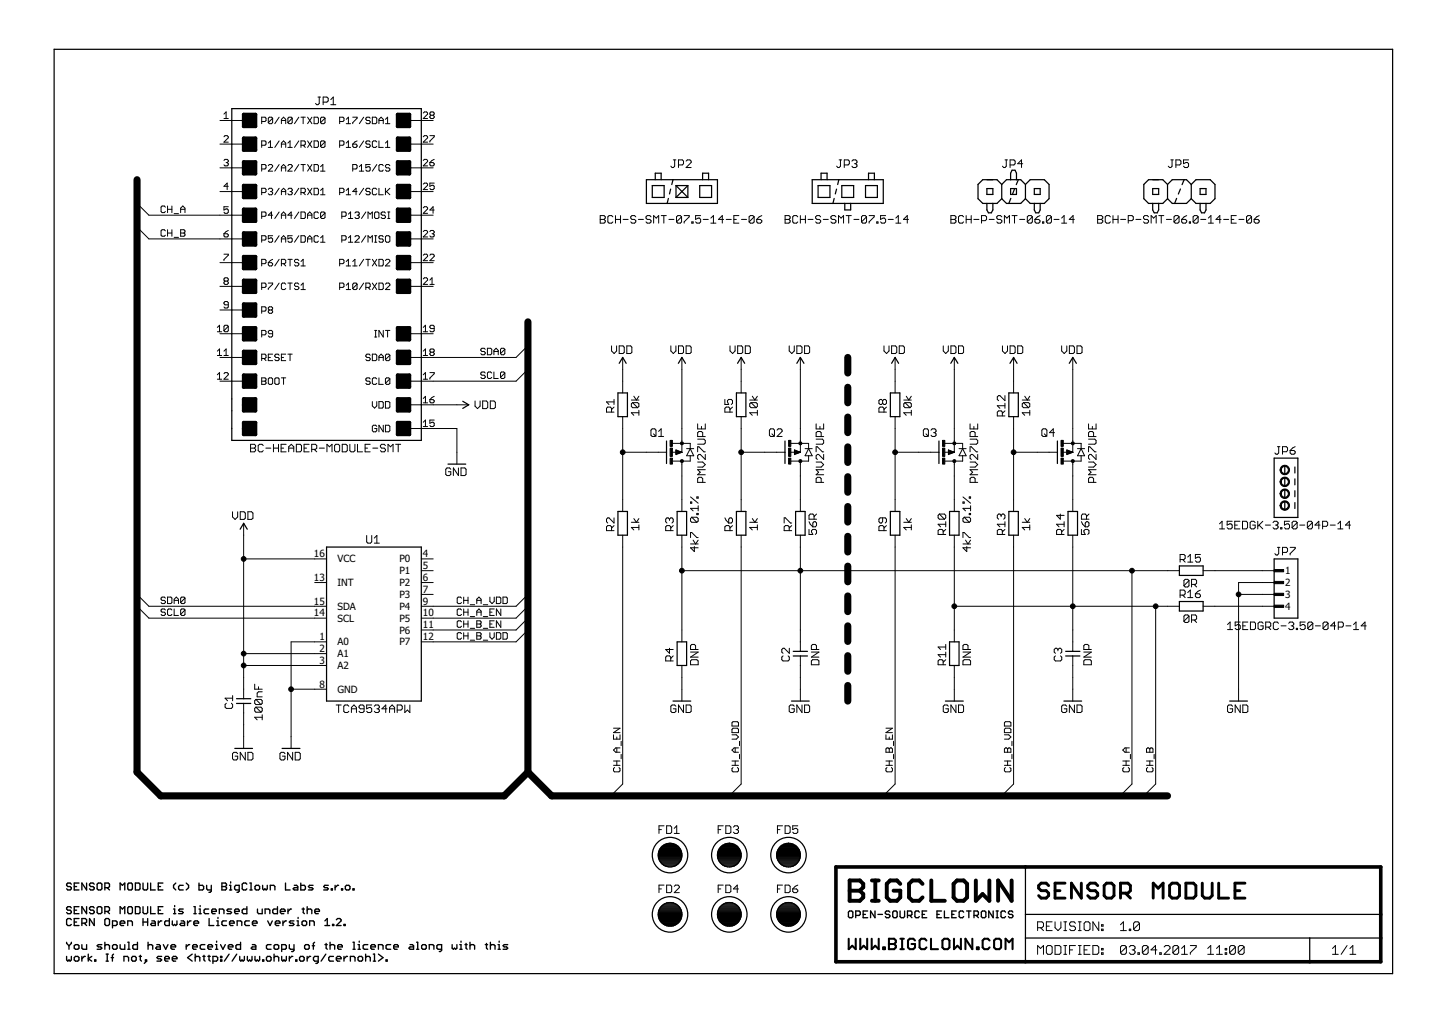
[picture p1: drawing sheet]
<svg xmlns="http://www.w3.org/2000/svg" width="297mm" height="210mm" viewBox="0 0 297 210" stroke-linecap="round" stroke-linejoin="round" font-family="sans-serif">
<defs><g id="words">
<g font-size="2.1">
<text x="64.5" y="119.2">13</text>
<text x="64.5" y="114.3">16</text>
<text x="69.3" y="115.4">VCC</text>
<text x="82" y="115.4">P0</text>
<text x="82" y="117.8">P1</text>
<text x="86.8" y="114.3">4</text>
<text x="86.8" y="116.8">5</text>
<text x="86.8" y="119.2">6</text>
<text x="263.8" y="117.8">1</text>
<text x="64.5" y="124.1">15</text>
<text x="69.3" y="120.3">INT</text>
<text x="69.3" y="125.1">SDA</text>
<text x="82" y="120.3">P2</text>
<text x="82" y="122.7">P3</text>
<text x="82" y="125.1">P4</text>
<text x="86.8" y="121.6">7</text>
<text x="86.8" y="124.1">9</text>
<text x="263.8" y="120.3">2</text>
<text x="263.8" y="122.7">3</text>
<text x="263.8" y="125.1">4</text>
<text x="64.5" y="126.5">14</text>
<text x="65.6" y="131.4">1</text>
<text x="69.3" y="127.6">SCL</text>
<text x="82" y="127.6">P5</text>
<text x="82" y="130">P6</text>
<text x="86.8" y="126.5">10</text>
<text x="86.8" y="128.9">11</text>
<text x="86.8" y="131.4">12</text>
<text x="65.6" y="133.8">2</text>
<text x="65.6" y="136.2">3</text>
<text x="69.3" y="132.4">A0</text>
<text x="69.3" y="134.9">A1</text>
<text x="69.3" y="137.3">A2</text>
<text x="82" y="132.4">P7</text>
<text x="65.6" y="141.1">8</text>
<text x="69.3" y="142.1">GND</text>
</g>
</g></defs>
<g fill="none" stroke="#000" stroke-width=".28">
<path d="M13.7 193.3v.3l.5 .5M13.7 196.2v.8l.2 .2 .3-.2 .2 .2 .2-.2v-.8M14.2 194.1v.7M14.6 181.4l-.2-.2h-.5l-.2 .2v.3l.2 .2h.5l.2 .2v.3l-.2 .2h-.5l-.2-.2M14.6 186.3l-.2-.3h-.5l-.2 .3v.2l.2 .3h.5l.2 .2v.2l-.2 .3h-.5l-.2-.3M14.6 188.7l-.2-.2h-.5l-.2 .2v1l.2 .2h.5l.2-.2M14.6 193.3v.3l-.4 .5M15.2 181.9h.5M15.2 194.1l.3-.3h.5l.2 .3v.4l-.2 .3h-.5l-.3-.3zM15.2 196.5l.3-.3h.5l.2 .3v.5l-.2 .2h-.5l-.3-.2zM15.2 186.8h.5M15.2 189.2h.5"/>
<path d="M16.2 181.2h-1v1.4h1M16.2 186h-1v1.5h1M16.2 188.5h-1v1.4h1M16.8 189.4h.7l.3-.2v-.5l-.3-.2h-.7v1.4M16.8 193.8v.7l.3 .3h.7v-1M16.8 196.2v1M17.3 189.4l.5 .5M17.5 196.2h-.2l-.5 .5M17.8 181.2v1.4l-1-1.4v1.4M17.8 186v1.5l-1-1.5v1.5M18.1 195.8v1.4M18.8 196.2l-.7 .5 .7 .5"/>
<path d="M19.3 181.4l-.2-.2h-.5l-.2 .2v.3l.2 .2h.5l.2 .2v.3l-.2 .2h-.5l-.2-.2M19.3 186.3l-.2-.3h-.5l-.2 .3v.2l.2 .3h.5l.2 .2v.2l-.2 .3h-.5l-.2-.3M19.3 188.5v1.4l-.9-1.4v1.4M19.4 197h.3v.2h-.3zM19.9 181.4l.3-.2h.5l.2 .2v1l-.2 .2h-.5l-.3-.2zM20.2 186h.5l.2 .3v.9l-.2 .3h-.5l-.3-.3v-.9zM20.9 193.8h-.7l-.3 .3 .3 .2h.5l.2 .2-.2 .3h-.8M21.5 182.1h.7l.3-.2v-.5l-.3-.2h-.7v1.4M21.5 187h.7l.3-.2v-.5l-.3-.3h-.7v1.5M21.5 193.3v1.5M21.5 194.1l.3-.3h.4l.3 .3v.7M21.8 188.5h.4l.3 .2v1l-.3 .2h-.4l-.3-.2v-1z"/>
<path d="M21.8 197.2h.4M21.8 195.8h.4M22 182.1l.5 .5M22 187l.5 .5M22 195.8v1.4M22.8 196.5h.5M23.1 189.9h.7l.2-.2v-.5l-.2-.2h-.7v1.4M23.1 194.1l.2-.3h.5l.2 .3v.4l-.2 .3h-.5l-.2-.3zM23.3 195.8l-.2 .2v1.2M24.7 182.6v-1.4l.4 .5 .5-.5v1.4M24.7 187.5v-1.5l.4 .5 .5-.5v1.5M24.7 189.4h.9v-.2l-.2-.2h-.5l-.2 .2v.5l.2 .2h.5"/>
<path d="M24.7 193.8v.7l.2 .3h.7v-1M25.4 197.2v-1h.8l.2 .3v.7M26.2 189.9v-.9h.7l.3 .2v.7M26.2 194.8h.5M26.2 193.3h.3v1.5M26.5 181.2h.4l.3 .2v1l-.3 .2h-.4l-.3-.2v-1zM26.5 186h.4l.3 .3v.9l-.3 .3h-.4l-.3-.3v-.9zM27.2 196.2h.5l.3 .3v.5l-.3 .2h-.5l-.2-.2v-.5zM27.8 181.2h.7l.2 .2v1l-.2 .2h-.7zM27.8 186h.7l.2 .3v.9l-.2 .3h-.7zM28.2 193.3v1.5h-.7l-.2-.3v-.4l.2-.3h.7M28.6 196.2h.4"/>
<path d="M28.8 196v1l.2 .2M29.4 181.2v1.2l.2 .2h.5l.2-.2v-1.2M29.4 186v1.2l.2 .3h.5l.2-.3v-1.2M29.4 188.5v1.4M29.4 189.2h.9M29.8 197h.3v.2h-.3zM30.1 197.2l-.5 .5M30.3 188.5v1.4M30.4 194.1l.2-.3h.5l.2 .3v.7M30.4 193.3v1.5M30.9 181.2v1.4h1M30.9 186v1.5h1"/>
<path d="M31.2 189h.4l.3 .2v.7h-.7l-.3-.2 .3-.3h.7M32.2 193.8h.5l.2 .3v.7h-.7l-.2-.3 .2-.2h.7M32.5 181.9h.5M32.5 189v.9M32.5 186.8h.5M33.2 196.2h-.7l-.3 .3 1 .5-.3 .2h-.7M33.2 189h-.2l-.5 .4M33.4 181.2h-.9v1.4h.9M33.4 186h-.9v1.5h.9M33.5 193.8l.5 1 .5-1M33.8 196.7h1v-.2l-.3-.3h-.5l-.2 .3v.5l.2 .2h.5M34.8 188.5v1.4h-.8l-.2-.2v-.5l.2-.2h.8"/>
<path d="M35.1 194.3h.9v-.2l-.2-.3h-.5l-.2 .3v.4l.2 .3h.5M35.4 189v.7l.2 .2 .2-.2 .3 .2 .2-.2v-.7M35.4 196.7h.9v-.2l-.2-.3h-.5l-.2 .3v.5l.2 .2h.5M35.6 187.5h.5M35.6 186.5h.3v1M35.9 185.8v.2M36.1 181.2l-.5 .5v.4l.5 .5M37.2 189h.5l.2 .2v.7h-.7l-.3-.2 .3-.3h.7M37.6 181.7h-.7l-.2 .2v.5l.2 .2h.7M37.6 186.5h-.7l-.2 .3 .2 .2h.5l.2 .2-.2 .3h-.7M38.2 181.2l.5 .5v.4l-.5 .5M38.2 193.8v1"/>
<path d="M38.5 189v.9M38.9 193.8h-.2l-.5 .5M39.2 189h-.2l-.5 .4M39.5 195.8l-1 .7 1 .7M39.5 194.3h1v-.2l-.2-.3h-.5l-.3 .3v.4l.3 .3h.5M39.8 186h.2v1.5M39.8 187.5h.5M39.8 189.4h1v-.2l-.3-.2h-.5l-.2 .2v.5l.2 .2h.5M40.1 196.5l.2-.3h.5l.2 .3v.7M40.1 195.8v1.4M40.9 181.2v1.4h.7l.2-.2v-.5l-.2-.2h-.7M40.9 187.5h.4"/>
<path d="M40.9 186.5h.2v1M41.1 185.8v.2M41.6 196.2h.5M41.9 196v1l.2 .2M42.1 193.8h-.8l-.2 .3v.4l.2 .3h.8M42.4 181.7v.7l.3 .2h.7M42.7 194.3h.9v-.2l-.2-.3h-.5l-.2 .3v.4l.2 .3h.5M42.7 196.2h.5M42.8 186.5h-.7l-.2 .3v.4l.2 .3h.7M42.9 196v1l.3 .2M42.9 188.5v1.4h1M43.4 181.7v1.2l-.3 .2h-.2"/>
<path d="M43.5 187h.9v-.2l-.2-.3h-.5l-.2 .3v.4l.2 .3h.5M43.7 197.2h.7l.3-.2v-.5l-.3-.3h-.7v1.5M44.2 194.8h.5M44.2 193.8h.3v1M44.5 193.1v.2M44.5 189.9h.5M44.5 189h.2v.9M44.7 188.2v.3M45 187.5v-1h.7l.3 .3v.7M45.3 193.8l.5 1 .4-1M45.3 197h.2v.2h-.2zM45.3 196.2h.2v.3h-.2z"/>
<path d="M45.6 181.2h.7l.2 .2-.2 .5 .2 .2v.3l-.2 .2h-.7zM45.6 181.9h.7M46.5 189h-.7l-.2 .2v.5l.2 .2h.7M46.9 194.3h.9v-.2l-.2-.3h-.5l-.2 .3v.4l.2 .3h.5M47 195.8l-.9 1.4M47.1 182.6h.5M47.1 181.7h.2v.9M47.1 189.4h1v-.2l-.3-.2h-.5l-.2 .2v.5l.2 .2h.5M47.3 180.9v.3M47.5 186.5h-.7l-.2 .3 .2 .2h.5l.2 .2-.2 .3h-.7M48.2 187h.9v-.2l-.2-.3h-.5l-.2 .3v.4l.2 .3h.5M48.6 195.8l-1 1.4"/>
<path d="M48.7 189.9v-.9h.7l.2 .2v.7M49.1 182.6h-.7l-.2-.2v-.5l.2-.2h.7v1.2l-.2 .2h-.3M49.2 196.2v.8l.2 .2 .3-.2 .2 .2 .3-.2v-.8M49.4 193.3v1.5h-.7l-.3-.3v-.4l.3-.3h.7M50.7 181.4l-.3-.2h-.4l-.3 .2v1l.3 .2h.4l.3-.2M50.7 186v1.5h-.7l-.3-.3v-.4l.3-.3h.7M50.8 196.2v.8l.2 .2 .2-.2 .3 .2 .2-.2v-.8M51.2 189h-.7l-.3 .2v.5l.3 .2h.7M51.3 181.2h.2v1.4M51.3 182.6h.5M51.8 193.8h.5l.2 .3v.7h-.7l-.2-.3 .2-.2h.7M51.8 189.4h1v-.2l-.3-.2h-.5l-.2 .2v.5l.2 .2h.5"/>
<path d="M52.3 196.2v.8l.3 .2 .2-.2 .3 .2 .2-.2v-.8M52.6 181.7h.5l.2 .2v.5l-.2 .2h-.5l-.3-.2v-.5zM52.9 186.5v.7l.2 .3h.7v-1M53.9 181.7v.7l.2 .2 .3-.2 .2 .2 .3-.2v-.7M53.9 197h.2v.2h-.2zM54.4 187.5v-1h.7l.3 .3v.7M54.9 196.2h.5l.2 .3v.5l-.2 .2h-.5l-.2-.2v-.5zM54.9 189l.5 .9 .5-.9M55.5 182.6v-.9h.7l.2 .2v.7M55.6 193.8h-.7l-.2 .3v.4l.2 .3h.7M56.3 194.1l.2-.3h.5l.2 .3v.4l-.2 .3h-.5l-.2-.3zM56.3 196.5l.2-.3h.5l.2 .3v.7"/>
<path d="M56.3 195.8v1.4M56.5 189.4h1v-.2l-.3-.2h-.5l-.2 .2v.5l.2 .2h.5M57 186v1.5h-.8l-.2-.3v-.4l.2-.3h.8M57.6 187h.9v-.2l-.2-.3h-.5l-.2 .3v.4l.2 .3h.5M57.8 194.8h.7l.3-.3v-.4l-.3-.3h-.7v1.4M57.8 196.2v.8l.3 .2 .2-.2 .2 .2 .3-.2v-.8M58.1 189v.9M58.6 181.2v1.4h1M58.8 189h-.2l-.5 .4M59.1 186.5v1M59.4 193.8v.7l.2 .3h.7M59.4 196.2v1"/>
<path d="M59.8 186.5h-.2l-.5 .5M60.1 196.2h-.2l-.5 .5M60.3 189h-.7l-.2 .2 .2 .2h.5l.2 .3-.2 .2h-.7M60.3 193.8v1.2l-.2 .2h-.2M60.4 181.7h.5l.2 .2v.7h-.7l-.2-.2 .2-.3h.7M60.7 197h.2v.2h-.2zM61 189.9h.4M61 189h.2v.9M61.2 188.2v.3M61.7 196.2h.5l.2 .3v.5l-.2 .2h-.5l-.2-.2v-.5zM61.7 181.2v1.4h.8l.2-.2v-.5l-.2-.2h-.8M62 186.5h.5"/>
<path d="M62 189.2l.3-.2h.4l.2 .2v.5l-.2 .2h-.4l-.3-.2zM62.3 186.3v.9l.2 .3M62.5 194.1l.3-.3h.4l.3 .3v.4l-.3 .3h-.4l-.3-.3zM63.1 186.8l.2-.3h.5l.2 .3v.7M63.1 186v1.5M63.1 196.2v1M63.6 189.9v-.9h.7l.2 .2v.7M63.8 196.2h-.3l-.4 .5M64.1 194.1h.5M64.3 181.7h-.8l-.2 .2 .2 .2h.5l.3 .3-.3 .2h-.7M64.6 193.3l-.3 .3v1.2M64.6 187h1v-.2l-.3-.3h-.4l-.3 .3v.4l.3 .3h.4"/>
<path d="M65.3 197.2h-.7l-.3-.2v-.5l.3-.3h.7v1.2l-.5 .3M66.7 189.9h1M66.7 189l.5-.5v1.4M66.7 193.8h.5M66.9 195.8l-1 1.4M67 193.6v.9l.2 .3M67.4 181.7h-.7l-.3 .2 .3 .2h.5l.2 .3-.2 .2h-.8M67.8 194.1l.2-.3h.5l.2 .3v.7M67.8 193.3v1.5M68 182.4h.2v.2h-.2zM68.3 189.7h.2v.2h-.2zM68.5 196.2h-.8l-.2 .3v.5l.2 .2h.8"/>
<path d="M68.8 181.7v.9M69 188.7l.3-.2h.5l.2 .2v.3l-1 .9h1M69 196.7h1v-.2l-.2-.3h-.5l-.3 .3v.5l.3 .2h.5M69.3 194.3h1v-.2l-.3-.3h-.4l-.3 .3v.4l.3 .3h.4M69.5 181.7h-.2l-.5 .4M70.1 182.4h.2v.2h-.2zM70.6 189.7h.3v.2h-.3zM70.6 196.2v1M71.1 181.7h.5l.2 .2v.5l-.2 .2h-.5l-.2-.2v-.5zM71.3 196.2h-.2l-.5 .5M71.9 197.2v-1h.7l.3 .3v.7M72.5 182.4h.2v.2h-.2z"/>
<path d="M72.5 193.3h.2v1.5M72.5 194.8h.4M73.5 194.8h.5M73.5 193.8h.2v1M73.5 196.5l.2-.3h.5l.2 .3v.5l-.2 .2h-.5l-.2-.2zM73.7 193.1v.2M75.1 196.5l.2-.3h.5l.2 .3v.7M75.1 195.8v1.4M75.5 193.8h-.7l-.3 .3v.4l.3 .3h.7M76.1 194.3h1v-.2l-.3-.3h-.5l-.2 .3v.4l.2 .3h.5M76.6 197.2h.5M76.6 195.8h.3v1.4"/>
<path d="M77.7 194.8v-1h.7l.2 .3v.7M77.7 195.8l.9 .7-.9 .7M79.2 197h.3v.2h-.3zM80.2 193.8h-.7l-.3 .3v.4l.3 .3h.7M80.8 194.3h1v-.2l-.3-.3h-.5l-.2 .3v.4l.2 .3h.5M84.2 193.8h.5l.2 .3v.7h-.7l-.3-.3 .3-.2h.7M85.5 194.8h.5M85.5 193.3h.2v1.5M86.6 194.1l.2-.3h.5l.2 .3v.4l-.2 .3h-.5l-.2-.3zM88.1 194.8v-1h.7l.3 .3v.7M90.7 194.8h-.8l-.2-.3v-.4l.2-.3h.8v1.2l-.5 .2M92.8 193.8v.7l.3 .3 .2-.3 .2 .3 .3-.3v-.7"/>
<path d="M94.4 194.8h.5M94.4 193.8h.2v1M94.6 193.1v.2M95.4 193.8h.5M95.7 193.6v.9l.2 .3M96.5 194.1l.2-.3h.5l.2 .3v.7M96.5 193.3v1.5M99.6 193.8h.5M99.9 193.6v.9l.2 .3M100.7 194.1l.2-.3h.5l.2 .3v.7M100.7 193.3v1.5M102.2 194.8h.5"/>
<path d="M102.2 193.8h.3v1M102.5 193.1v.2M104.2 193.8h-.7l-.2 .3 .2 .2h.5l.2 .2-.2 .3h-.7M174.4 186.9h.4l.3 .3v.9l-.3 .2h-.4l-.2-.2v-.9zM175.7 187.8h.7l.2-.2v-.4l-.2-.3h-.7v1.4M177.2 187.6h.5M178.1 186.9h-.9v1.4h.9M179.6 186.9v1.4l-.9-1.4v1.4M180.2 187.6h.9M182.7 187.2l-.3-.3h-.4l-.3 .3v.2l.3 .2h.4l.3 .2v.3l-.3 .2h-.4l-.3-.2M183.5 186.9h.4l.3 .3v.9l-.3 .2h-.4l-.2-.2v-.9zM184.8 186.9v1.2l.2 .2h.5l.2-.2v-1.2"/>
<path d="M186.3 187.8h.7l.2-.2v-.4l-.2-.3h-.7v1.4M186.8 187.8l.4 .5M188.7 187.2l-.2-.3h-.5l-.2 .3v.9l.2 .2h.5l.2-.2M189.3 187.6h.5M190.2 186.9h-.9v1.4h.9M192.3 187.6h.5M193.3 186.9h-1v1.4h1M193.9 186.9v1.4h.9M195.4 187.6h.4M196.3 186.9h-.9v1.4h.9M197.8 187.2l-.2-.3h-.5l-.2 .3v.9l.2 .2h.5l.2-.2M198.4 186.9h.9"/>
<path d="M198.9 186.9v1.4M199.9 187.8h.7l.3-.2v-.4l-.3-.3h-.7v1.4M200.4 187.8l.5 .5M201.7 186.9h.4l.3 .3v.9l-.3 .2h-.4l-.3-.2v-.9zM203.9 186.9v1.4l-.9-1.4v1.4M204.5 186.9h.4M204.5 188.3h.4M204.7 186.9v1.4M206.4 187.2l-.2-.3h-.5l-.2 .3v.9l.2 .2h.5l.2-.2M207.9 187.2l-.2-.3h-.5l-.2 .3v.2l.2 .2h.5l.2 .2-.2 .5h-.5l-.2-.2"/>
</g>
<g fill="none" stroke="#000" stroke-width="1.5">
<path d="M28.1 36.9v121.5l4.9 4.9h70.5l4.9-4.9M108.4 66v92.4M174 73.3v3.2M174 79.5v3.2M174 85.6v3.2M174 91.7v3.2M174 97.8v3.2M174 103.9v3.2M174 110v3.3M174 116.2v3.2M174 122.3v3.2M174 128.4v3.2"/>
<path d="M174 134.5v3.2M108.4 158.4l4.8 4.9h126.5M174 140.7v3.1"/>
</g>
<g fill="none" stroke="#000" stroke-width=".21">
<path d="M65.3 19.9h.5M65.5 19.9v1.3l-.2 .3h-.3l-.2-.3M45.1 24.7h4.9M45.1 29.6h4.9M45.1 34.4h4.9M45.1 39.3h4.9M46 23.4l.4-.4v1.3M46 24.3h.9M46 28.1l.2-.3h.4l.3 .3v.2l-.9 .9h.9M46 32.9l.2-.2h.4l.3 .2v.2l-.3 .3M46.4 33.4h.2M46.6 33.4l.3 .2v.2l-.3 .2h-.4l-.2-.2"/>
<path d="M46.9 38.2h-.9l.6-.6v1.3M53.7 24.9h.7l.2-.2v-.4l-.2-.3h-.7v1.4M53.7 29.8h.7l.2-.2v-.5l-.2-.2h-.7v1.3M53.7 34.7h.7l.2-.3v-.4l-.2-.2h-.7v1.3M53.7 39.5h.7l.2-.2v-.4l-.2-.3h-.7v1.4M55.1 34l.2-.2h.4l.3 .2v.2l-.9 .9h.9M55.1 38.9l.2-.3h.4l.3 .3-.3 .4M55.1 29.4l.4-.5v1.3M55.1 30.2h.9M55.5 39.3h.2M55.7 39.3l.3 .2v.3l-.3 .2h-.4l-.2-.2M56 24.3l-.3-.3h-.4l-.2 .3v.9"/>
<path d="M56 24.3v.9l-.3 .2h-.4l-.2-.2M56 24.3l-.9 .9M57.3 24l-.9 1.4M57.3 28.9l-.9 1.3M57.3 33.8l-.9 1.3M57.3 38.6l-.9 1.4M57.8 25.4v-.9l.4-.5 .5 .5v.9M57.8 30.2v-.8l.4-.5 .5 .5v.8M57.8 35.1v-.9l.4-.4 .5 .4v.9M57.8 40v-.9l.4-.5 .5 .5v.9M57.8 24.7h.9M57.8 29.6h.9"/>
<path d="M57.8 34.4h.9M57.8 39.3h.9M59.1 34l.2-.2h.5l.2 .2v.2l-.9 .9h.9M59.1 38.9l.2-.3h.5l.2 .3-.2 .4M59.1 30.2h.9M59.1 29.4l.4-.5v1.3M59.5 39.3h.3M59.8 39.3l.2 .2-.2 .5h-.5l-.2-.2M60 24.3l-.2-.3h-.5l-.2 .3v.9M60 24.3v.9l-.2 .2h-.5l-.2-.2M60 24.3l-.9 .9M61.3 24l-.8 1.4"/>
<path d="M61.3 28.9l-.8 1.3M61.3 33.8l-.8 1.3M61.3 38.6l-.8 1.4M61.8 24h.9M61.8 29.8h.7l.2-.2v-.5l-.2-.2h-.7v1.3M61.8 39.5h.7l.2-.2v-.4l-.2-.3h-.7v1.4M61.8 33.8h.9M62.2 24v1.4M62.2 33.8v1.3M62.2 29.8l.5 .4M62.2 39.5l.5 .5M63.1 24l.9 1.4"/>
<path d="M63.1 28.9l.9 1.3M63.1 33.8l.9 1.3M63.1 38.6l.9 1.4M64 24l-.9 1.4M64 28.9l-.9 1.3M64 33.8l-.9 1.3M64 38.6l-.9 1.4M64.5 24h.7l.2 .3v.9l-.2 .2h-.7zM64.5 28.9h.7l.2 .2v.9l-.2 .2h-.7zM64.5 33.8h.7l.2 .2v.9l-.2 .2h-.7zM64.5 38.6h.7l.2 .3v.9l-.2 .2h-.7zM65.8 35.1h.9"/>
<path d="M65.8 34.2l.5-.4v1.3M65.8 39.1l.5-.5v1.4M65.8 40h.9M66.3 21h.8l.3-.3v-.5l-.3-.3h-.8v1.6M66.7 24.3l-.2-.3h-.5l-.2 .3v.9M66.7 24.3v.9l-.2 .2h-.5l-.2-.2M66.7 29.1v.9l-.2 .2h-.5l-.2-.2M66.7 29.1l-.2-.2h-.5l-.2 .2v.9M66.7 24.3l-.9 .9M66.7 29.1l-.9 .9M67.9 21.5h1M67.9 20.4l.5-.5v1.6"/>
<path d="M69.7 24.9h.7l.2-.2v-.4l-.2-.3h-.7v1.4M69.7 29.8h.7l.2-.2v-.5l-.2-.2h-.7v1.3M69.7 39.5h.7l.2-.2v-.4l-.2-.3h-.7v1.4M71.1 25.4h.9M71.1 30.2h.9M71.1 40h.9M71.1 24.5l.4-.5v1.4M71.1 29.4l.4-.5v1.3M71.1 39.1l.4-.5v1.4M72.4 24h.9v.3l-.9 .9v.2M72.4 29.6h.7l.2 .4-.2 .2h-.5l-.2-.2zM72.4 34.7h.7l.2-.3v-.4l-.2-.2h-.7v1.3"/>
<path d="M73.3 39.3h-.9l.7-.7v1.4M73.3 28.9l-.9 .7M73.8 35.1h.9M73.8 34.2l.4-.4v1.3M74.7 24l-.9 1.4M74.7 28.9l-.9 1.3M74.7 38.6l-.9 1.4M76 24.3l-.2-.3h-.5l-.2 .3v.2l.2 .2h.5l.2 .2v.3l-.2 .2h-.5l-.2-.2M76 29.1l-.2-.2h-.5l-.2 .2v.3l.2 .2h.5l.2 .2-.2 .4h-.5l-.2-.2M76 33.8h-.9v.6l.7-.2 .2 .2v.5l-.2 .2h-.5l-.2-.2M76 38.9l-.2-.3h-.5l-.2 .5 .2 .2h.5l.2 .5-.2 .2h-.5l-.2-.2M76.4 24h.7l.2 .3v.9l-.2 .2h-.7z"/>
<path d="M77.3 29.1l-.2-.2h-.4l-.3 .2v.9l.3 .2h.4l.2-.2M77.3 38.9l-.2-.3h-.4l-.3 .3v.9l.3 .2h.4l.2-.2M77.3 33.8l-.9 1.3M77.8 25.4v-.9l.4-.5 .5 .5v.9M77.8 24.7h.9M77.8 28.9v1.3h.9M77.8 38.6v1.4h.9M78.7 34l-.2-.2h-.5l-.2 .2v.9l.2 .2h.5l.2-.2M79.1 38.6v1.4M79.1 25.4h.9M79.1 30.2h.9M79.1 29.4l.5-.5v1.3"/>
<path d="M79.1 24.5l.5-.5v1.4M79.4 39.3l.6 .7M80 34l-.2-.2h-.4l-.3 .4 .3 .2h.4l.2 .5-.2 .2h-.4l-.3-.2M80 38.6l-.9 .9M84.1 24.7h4.8M84.1 29.6h4.8M84.1 34.4h4.8M84.1 39.3h4.8M86.9 23.2l.2-.2h.5l.2 .2v.2l-.9 .9h.9M86.9 28.1l.2-.3h.5l.2 .3v.2l-.9 .9h.9M86.9 32.9l.2-.2h.5l.2 .2v.2l-.9 .9h.9M86.9 37.8l.2-.2h.5l.2 .2v.2l-.9 .9h.9"/>
<path d="M88.2 33.4h.7l.2 .2v.2l-.2 .2h-.4l-.3-.2zM88.2 27.8h.9v.3l-.9 .9v.2M88.5 23.6l-.3-.2 .3-.4h.4l.2 .2-.2 .4M88.5 23.6l-.3 .3 .3 .4h.4l.2-.2-.2-.5M88.5 23.6h.4M89.1 32.7l-.9 .7M89.1 37.6h-.9v.6l.5-.2 .4 .2v.5l-.2 .2h-.4l-.3-.2M138.2 32.8h.5M138.5 32.8v1.3l-.3 .3h-.2l-.3-.3M139.3 33.8h.8l.2-.2v-.5l-.2-.3h-.8v1.6M140.8 33.1l.3-.3h.5l.3 .3v.2l-1.1 1.1h1.1M172.3 32.8h.5"/>
<path d="M172.5 32.8v1.3l-.2 .3h-.3l-.3-.3M173.3 33.8h.8l.2-.2v-.5l-.2-.3h-.8v1.6M174.9 33.1l.2-.3h.6l.2 .3v.2l-.2 .3M175.4 33.6h.3M175.7 33.6l.2 .2v.3l-.2 .3h-.6l-.2-.3M206.3 32.8h.5M206.6 32.8v1.3l-.3 .3h-.3l-.2-.3M207.3 33.8h.8l.3-.2v-.5l-.3-.3h-.8v1.6M210 33.6h-1.1l.8-.8v1.6M240.3 32.8h.6M240.6 32.8v1.3l-.3 .3h-.2l-.3-.3M241.4 33.8h.8l.2-.2v-.5l-.2-.3h-.8v1.6"/>
<path d="M244 32.8h-1v.8l.5-.3h.2l.3 .3v.5l-.3 .3h-.5l-.2-.3M28.1 41.7l2.5 2.5h19.4M28.1 46.6l2.5 2.4h19.4M34 42.5l-.3-.2h-.4l-.2 .2v.9l.2 .2h.4l.3-.2M34 47.4l-.3-.3h-.4l-.2 .3v.9l.2 .2h.4l.3-.2M34.4 42.3v1.3M34.4 47.1v1.4M34.4 42.9h.9M34.4 47.8h.9M35.3 42.3v1.3M35.3 47.1v1.4M35.8 43.8h.8"/>
<path d="M35.8 48.7h.8M37.1 43.6v-.9l.4-.4 .5 .4v.9M37.1 47.1h.7l.2 .3-.2 .4 .2 .5-.2 .2h-.7zM37.1 42.9h.9M37.1 47.8h.7M45.1 53.9h4.9M45.1 58.8h4.9M46 52.2h.9v.2l-.9 .9v.2M46 48h.6l.3 .2v.2l-.3 .2h-.4l-.2-.2zM46.2 57.7l-.2-.2 .2-.5h.4l.3 .2v.3l-.3 .2M46.2 57.7l-.2 .2 .2 .5h.4l.3-.3-.3-.4M46.2 57.7h.4"/>
<path d="M46.9 47.3l-.9 .7M46.9 42.4h-.9v.7l.4-.2 .5 .2v.4l-.3 .3h-.4l-.2-.3M53.7 44.4h.7l.2-.2v-.5l-.2-.2h-.7v1.3M53.7 49.3h.7l.2-.3v-.4l-.2-.2h-.7v1.3M53.7 54.1h.7l.2-.2v-.5l-.2-.2h-.7v1.4M53.7 59h.7l.2-.2v-.5l-.2-.2h-.7v1.3M55.1 53.9h.6l.3 .2v.2l-.3 .3h-.4l-.2-.3zM55.1 58.1h.9v.2l-.9 .9v.2M56 48.4h-.9v.6l.4-.2 .5 .2v.5l-.3 .2h-.4l-.2-.2M56 44.2h-.9l.6-.7v1.3M56 53.2l-.9 .7M57.3 43.5l-.9 1.3"/>
<path d="M57.3 48.4l-.9 1.3M57.3 53.2l-.9 1.4M57.3 58.1l-.9 1.3M57.8 44.8v-.9l.4-.4 .5 .4v.9M57.8 49.7v-.9l.4-.4 .5 .4v.9M57.8 54.1h.6l.3-.2v-.5l-.3-.2h-.6v1.4M57.8 44.2h.9M57.8 49h.9M58.2 54.1l.5 .5M58.7 58.3l-.3-.2h-.4l-.2 .2v.9l.2 .2h.4l.3-.2M59.1 53.2h.9M59.1 58.1h.9"/>
<path d="M59.5 53.2v1.4M59.5 58.1v1.3M60 48.4h-.9v.6l.4-.2 .5 .2v.5l-.2 .2h-.5l-.2-.2M60 44.2h-.9l.7-.7v1.3M61.3 43.5l-.8 1.3M61.3 48.4l-.8 1.3M61.3 53.4l-.2-.2h-.4l-.2 .5 .2 .2h.4l.2 .2v.2l-.2 .3h-.4l-.2-.3M61.3 58.3l-.2-.2h-.4l-.2 .4 .2 .3h.4l.2 .2v.2l-.2 .2h-.4l-.2-.2M61.8 48.4h.7l.2 .2v.9l-.2 .2h-.7zM61.8 53.7l.4-.5v1.4M61.8 58.5l.4-.4v1.3M61.8 43.5h.7l.2 .2v.9l-.2 .2h-.7z"/>
<path d="M61.8 54.6h.9M61.8 59.4h.9M63.1 44.2h.9M63.1 44.8v-.9l.5-.4 .4 .4v.9M63.1 49.7v-.9l.5-.4 .4 .4v.9M63.1 49h.9M65.4 43.7l-.2-.2h-.5l-.2 .2v.9l.2 .2h.5l.2-.2M65.4 48.6l-.2-.2h-.5l-.2 .2v.9l.2 .2h.5l.2-.2M65.8 48.8l.5-.4v1.3M65.8 49.7h.9M66.7 43.7l-.2-.2h-.5l-.2 .2v.9M66.7 43.7v.9l-.2 .2h-.5l-.2-.2"/>
<path d="M66.7 43.7l-.9 .9M69.7 54.1h.7l.2-.2v-.5l-.2-.2h-.7v1.4M69.7 59h.7l.2-.2v-.5l-.2-.2h-.7v1.3M70.2 44.4h.6l.3-.2v-.5l-.3-.2h-.6v1.3M70.2 49.3h.6l.3-.3v-.4l-.3-.2h-.6v1.3M71.1 54.6h.9M71.1 59.4h.9M71.1 53.7l.4-.5v1.4M71.1 58.5l.4-.4v1.3M71.5 44.8h.9M71.5 49.7h.9M71.5 43.9l.5-.4v1.3"/>
<path d="M71.5 48.8l.5-.4v1.3M72.4 53.7l.5-.5v1.4M72.4 54.6h.9M72.9 43.7l.2-.2h.4l.2 .2-.2 .5M72.9 48.6l.2-.2h.4l.2 .2v.2l-.8 .9h.8M73.3 44.2h.2M73.3 58.3l-.2-.2h-.5l-.2 .2v.9M73.3 58.3v.9l-.2 .2h-.5l-.2-.2M73.3 58.3l-.9 .9M73.5 44.2l.2 .2-.2 .4h-.4l-.2-.2M74.7 53.2l-.9 1.4M74.7 58.1l-.9 1.3"/>
<path d="M75.1 53.2h.9M75.1 59h.7l.2-.2v-.5l-.2-.2h-.7v1.3M75.1 43.5l-.9 1.3M75.1 48.4l-.9 1.3M75.5 44.8v-1.3l.5 .4 .4-.4v1.3M75.5 49.7v-1.3l.5 .4 .4-.4v1.3M75.5 53.2v1.4M75.5 59l.5 .4M76.4 53.2l.9 1.4M76.4 58.1l.9 1.3M76.9 48.4h.4M76.9 49.7h.4"/>
<path d="M77.1 43.5h.5l.2 .2v.9l-.2 .2h-.5l-.2-.2v-.9zM77.1 48.4v1.3M77.3 53.2l-.9 1.4M77.3 58.1l-.9 1.3M77.8 53.2h.7l.2 .2v.9l-.2 .3h-.7zM77.8 58.1h.7l.2 .2v.9l-.2 .2h-.7zM78.7 48.6l-.2-.2h-.5l-.2 .2 .2 .4h.5l.2 .3-.2 .4h-.5l-.2-.2M79.1 43.7l-.2-.2h-.4l-.3 .2v.2l.3 .3h.4l.2 .4-.2 .2h-.4l-.3-.2M79.1 48.6l.3-.2h.4l.2 .2v.9l-.2 .2h-.4l-.3-.2zM79.1 53.4l.3-.2h.4l.2 .2v.3l-.9 .9h.9M79.1 58.3l.3-.2h.4l.2 .2v.2l-.9 .9h.9M79.6 43.5h.4"/>
<path d="M79.6 44.8h.4M79.8 43.5v1.3M84.1 44.2h4.8M84.1 49h4.8M84.1 53.9h4.8M84.1 58.8h4.8M86.9 42.7l.2-.3h.5l.2 .3v.2l-.9 .9h.9M86.9 47.5l.2-.2h.5l.2 .2v.2l-.9 .9h.9M86.9 52.4l.2-.2h.5l.2 .2v.2l-.9 .9h.9M86.9 57.2l.2-.2h.5l.2 .2v.3l-.9 .9h.9M88.2 52.4l.3-.2h.4l.2 .2v.2l-.9 .9h.9M88.2 58.4h.9"/>
<path d="M88.2 47.5l.3-.2h.4l.2 .2-.2 .5M88.2 57.5l.5-.5v1.4M88.7 48h.2M88.9 48l.2 .2v.2l-.2 .2h-.4l-.3-.2M89.1 43.1h-.9l.7-.7v1.4M123.2 44.2h.8l.2 .3v.2l-.2 .3 .2 .3v.2l-.2 .3h-.8zM123.2 45h.8M125.8 44.5l-.2-.3h-.6l-.2 .3v1l.2 .3h.6l.2-.3M126.3 45h1.1M126.3 44.2v1.6M127.4 44.2v1.6M127.9 45h1"/>
<path d="M130.5 44.5l-.2-.3h-.6l-.2 .3v.2l.2 .3h.6l.2 .3v.2l-.2 .3h-.6l-.2-.3M131 45h1.1M133.6 44.5l-.2-.3h-.5l-.3 .3v.2l.3 .3h.5l.2 .3v.2l-.2 .3h-.5l-.3-.3M134.2 45.8v-1.6l.5 .5 .5-.5v1.6M135.7 44.2h1.1M136.3 44.2v1.6M137.3 45h1M139.9 44.5l-.2-.3h-.6l-.2 .3v1M139.9 44.5v1l-.2 .3h-.6l-.2-.3M139.9 44.5l-1 1M140.4 44.2h1.1v.3l-1.1 1v.3M142 45.5h.3v.3h-.3z"/>
<path d="M143.8 44.2h-1v.8l.5-.3h.3l.2 .3v.5l-.2 .3h-.5l-.3-.3M144.4 45h1M145.9 45.8h1.1M145.9 44.7l.6-.5v1.6M148.5 45h-1l.8-.8v1.6M149.1 45h1M150.6 45h.6M151.7 44.2h-1.1v1.6h1.1M152.2 45h1M154.8 44.5l-.3-.3h-.5l-.2 .3v1M154.8 44.5v1l-.3 .3h-.5l-.2-.3M154.8 44.5l-1 1"/>
<path d="M155.3 45h.8l.3 .3v.2l-.3 .3h-.5l-.3-.3zM156.4 44.2l-.5 .3-.6 .5M161.2 44.2h.7l.3 .3v.2l-.3 .3 .3 .3v.2l-.3 .3h-.7zM161.2 45h.7M163.8 44.5l-.3-.3h-.5l-.3 .3v1l.3 .3h.5l.3-.3M164.3 45h1M164.3 44.2v1.6M165.3 44.2v1.6M165.9 45h1M168.5 44.5l-.3-.3h-.5l-.3 .3v.2l.3 .3h.5l.3 .3v.2l-.3 .3h-.5l-.3-.3M169 45h1M171.6 44.5l-.3-.3h-.5l-.2 .3v.2l.2 .3h.5l.3 .3v.2l-.3 .3h-.5l-.2-.3"/>
<path d="M172.1 45.8v-1.6l.6 .5 .5-.5v1.6M173.7 44.2h1.1M174.2 44.2v1.6M175.3 45h1M177.9 44.5l-.3-.3h-.5l-.3 .3v1M177.9 44.5v1l-.3 .3h-.5l-.3-.3M177.9 44.5l-1.1 1M178.4 44.2h1.1v.3l-1.1 1v.3M180 45.5h.2v.3h-.2zM181.8 44.2h-1v.8l.5-.3h.2l.3 .3v.5l-.3 .3h-.5l-.2-.3M182.3 45h1.1M183.9 45.8h1"/>
<path d="M183.9 44.7l.5-.5v1.6M186.5 45h-1l.7-.8v1.6M195.2 44.2h.8l.2 .3v.2l-.2 .3 .2 .3v.2l-.2 .3h-.8zM195.2 45h.8M197.8 44.5l-.3-.3h-.5l-.2 .3v1l.2 .3h.5l.3-.3M198.3 45h1.1M198.3 44.2v1.6M199.4 44.2v1.6M199.9 45h1.1M201.5 45.3h.7l.3-.3v-.5l-.3-.3h-.7v1.6M203.1 45h1M205.7 44.5l-.3-.3h-.5l-.3 .3v.2l.3 .3h.5l.3 .3v.2l-.3 .3h-.5l-.3-.3"/>
<path d="M206.2 45.8v-1.6l.5 .5 .5-.5v1.6M207.8 44.2h1M208.3 44.2v1.6M209.3 45h1.1M211.9 44.5l-.2-.3h-.6l-.2 .3v1M211.9 44.5v1l-.2 .3h-.6l-.2-.3M211.9 44.5l-1 1M212.4 45h.8l.3 .3v.2l-.3 .3h-.5l-.3-.3zM213.5 44.2l-.5 .3-.6 .5M214 45.5h.3v.3h-.3zM215.8 44.5l-.2-.3h-.5l-.3 .3v1M215.8 44.5v1l-.2 .3h-.5l-.3-.3"/>
<path d="M215.8 44.5l-1 1M216.4 45h1M217.9 45.8h1.1M217.9 44.7l.5-.5v1.6M220.5 45h-1l.8-.8v1.6M225.3 44.2h.8l.3 .3v.2l-.3 .3 .3 .3v.2l-.3 .3h-.8zM225.3 45h.8M227.9 44.5l-.2-.3h-.5l-.3 .3v1l.3 .3h.5l.2-.3M228.5 45h1M228.5 44.2v1.6M229.5 44.2v1.6M230 45h1.1"/>
<path d="M231.6 45.3h.8l.2-.3v-.5l-.2-.3h-.8v1.6M233.2 45h1M235.8 44.5l-.3-.3h-.5l-.3 .3v.2l.3 .3h.5l.3 .3v.2l-.3 .3h-.5l-.3-.3M236.3 45.8v-1.6l.5 .5 .5-.5v1.6M237.9 44.2h1M238.4 44.2v1.6M239.4 45h1.1M242 44.5l-.2-.3h-.5l-.3 .3v1M242 44.5v1l-.2 .3h-.5l-.3-.3M242 44.5l-1 1M242.6 45h.8l.2 .3v.2l-.2 .3h-.6l-.2-.3zM243.6 44.2l-.5 .3-.5 .5"/>
<path d="M244.1 45.5h.3v.3h-.3zM246 44.5l-.3-.3h-.5l-.3 .3v1M246 44.5v1l-.3 .3h-.5l-.3-.3M246 44.5l-1.1 1M246.5 45h1M248.1 45.8h1M248.1 44.7l.5-.5v1.6M250.7 45h-1.1l.8-.8v1.6M251.2 45h1M252.8 45h.5M253.8 44.2h-1v1.6h1M254.3 45h1.1"/>
<path d="M256.9 44.5l-.2-.3h-.5l-.3 .3v1M256.9 44.5v1l-.2 .3h-.5l-.3-.3M256.9 44.5l-1 1M257.5 45h.7l.3 .3v.2l-.3 .3h-.5l-.2-.3zM258.5 44.2l-.5 .3-.5 .5M44.6 67.2l.5-.5v1.4M44.6 72.1l.5-.5v1.3M44.6 76.9l.5-.4v1.3M44.6 68.1h.9M44.6 72.9h.9M44.6 77.8h.9M45.1 63.6h4.9"/>
<path d="M45.1 68.5h4.9M45.1 73.3h4.9M45.1 78.2h4.9M46 72.1l.4-.5v1.3M46 76.7l.2-.2h.4l.3 .2v.2l-.9 .9h.9M46 72.9h.9M46.9 62.5h-.7l-.2-.2 .2-.4h.4l.3 .2v.9l-.3 .2h-.4l-.2-.2M46.9 67v.9l-.3 .2h-.4l-.2-.2M46.9 67l-.3-.3h-.4l-.2 .3v.9M46.9 67l-.9 .9M53.7 77.5h.7l.2 .2-.2 .5 .2 .5-.2 .2h-.7zM53.7 63.8h.7l.2-.2v-.4l-.2-.3h-.7v1.4"/>
<path d="M53.7 68.7h.7l.2-.2v-.5l-.2-.2h-.7v1.4M53.7 73.6h.7l.2-.3v-.4l-.2-.2h-.7v1.3M53.7 78.2h.7M54.2 73.6l.4 .4M55.1 77.7l.2-.2h.4l.3 .2v1l-.3 .2h-.4l-.2-.2zM55.1 73.3h.4M55.3 63.6l-.2-.2 .2-.5h.4l.3 .3v.2l-.3 .2M55.3 63.6l-.2 .2 .2 .5h.4l.3-.2-.3-.5M55.3 63.6h.4M56 68.5h-.7l-.2-.2 .2-.5h.4l.3 .2v.9l-.3 .3h-.4l-.2-.3M56 72.7h-.9v1.3h.9M56.4 77.7l.2-.2h.5l.2 .2v1l-.2 .2h-.5l-.2-.2z"/>
<path d="M57.3 72.9l-.2-.2h-.5l-.2 .2 .2 .4h.5l.2 .3-.2 .4h-.5l-.2-.2M57.8 73.3h.4M57.8 77.5h.9M58.2 77.5v1.4M58.7 72.7h-.9v1.3h.9M59.1 72.7h.9M59.5 72.7v1.3M76 72.9l-.2-.2h-.5l-.2 .4 .2 .2h.5l.2 .5-.2 .2h-.5l-.2-.2M76 77.7l-.2-.2h-.5l-.2 .2v.3l.2 .2h.5l.2 .2-.2 .5h-.5l-.2-.2M76.4 72.7h.7l.2 .2v.9l-.2 .2h-.7zM76.9 67.8h.4M76.9 69.2h.4"/>
<path d="M77.1 67.8v1.4M77.3 77.7l-.2-.2h-.4l-.3 .2v1l.3 .2h.4l.2-.2M77.8 73.3h.9M77.8 77.5v1.4h.9M77.8 74v-.9l.4-.4 .5 .4v.9M78.7 67.8v1.4l-.9-1.4v1.4M79.1 67.8h.9M79.6 67.8v1.4M80 72.9l-.2-.2h-.4l-.3 .2v.9M80 77.7l-.2-.2h-.4l-.3 .2v1M80 72.9v.9l-.2 .2h-.4l-.3-.2M80 77.7v1l-.2 .2h-.4l-.3-.2"/>
<path d="M80 72.9l-.9 .9M80 77.7l-.9 1M84.1 68.5h4.8M86.9 68.1h.9M86.9 72.9h.9M86.9 77.8h.9M86.9 67.2l.4-.5v1.4M86.9 72.1l.4-.5v1.3M86.9 76.9l.4-.4v1.3M88.2 76.5h.9v.2l-.9 .9v.2M88.5 72.3l-.3 .2 .3 .4h.4l.2-.2-.2-.4M88.5 72.3l-.3-.2 .3-.5h.4l.2 .2v.3l-.2 .2"/>
<path d="M88.5 72.3h.4M89.1 67.4h-.6l-.3-.2 .3-.5h.4l.2 .3v.9l-.2 .2h-.4l-.3-.2M99.6 76.5l-.2-.2h-.5l-.2 .2v.3l.2 .2h.5l.2 .2-.2 .5h-.5l-.2-.3M99.6 71.7l-.2-.2h-.5l-.2 .2v.2l.2 .2h.5l.2 .2-.2 .5h-.5l-.2-.2M100.1 71.5h.6l.2 .2v.9l-.2 .2h-.6zM100.9 76.5l-.2-.2h-.4l-.2 .2v.9l.2 .3h.4l.2-.3M101.4 72.1h.9M101.4 72.8v-.9l.4-.4 .5 .4v.9M101.4 76.3v1.4h.9M103.6 71.7l-.9 .9M103.6 71.7l-.2-.2h-.4l-.3 .2v.9M103.6 71.7v.9l-.2 .2h-.4l-.3-.2"/>
<path d="M103.6 76.5l-.2-.2h-.4l-.3 .2v.9M103.6 76.5v.9l-.2 .3h-.4l-.3-.3M103.6 76.5l-.9 .9M108.4 70.9l-2.5 2.4h-21.8M108.4 75.8l-2.5 2.4h-21.8M125.5 71v1l.6 .5 .5-.5v-1M127.1 71h.8l.2 .2v1.1l-.2 .2h-.8zM127.8 73.3v7.3M128.7 71h.8l.2 .2v1.1l-.2 .2h-.8zM137.7 71v1l.5 .5 .5-.5v-1M139.3 71h.8l.2 .2v1.1l-.2 .2h-.8zM140 73.3v19.5"/>
<path d="M140.8 71h.8l.3 .2v1.1l-.3 .2h-.8zM149.9 71v1l.5 .5 .5-.5v-1M151.4 71h.8l.3 .2v1.1l-.3 .2h-.8zM152.1 73.3v7.3M153 71h.8l.2 .2v1.1l-.2 .2h-.8zM162 71v1l.5 .5 .5-.5v-1M163.6 71h.8l.2 .2v1.1l-.2 .2h-.8zM164.3 73.3v19.5M165.2 71h.7l.3 .2v1.1l-.3 .2h-.7zM181.5 71v1l.5 .5 .5-.5v-1M183 71h.8l.3 .2v1.1l-.3 .2h-.8zM183.7 73.3v7.3"/>
<path d="M184.6 71h.8l.3 .2v1.1l-.3 .2h-.8zM193.6 71v1l.5 .5 .6-.5v-1M195.2 71h.8l.2 .2v1.1l-.2 .2h-.8zM195.9 73.3v19.5M196.8 71h.7l.3 .2v1.1l-.3 .2h-.7zM205.8 71v1l.5 .5 .5-.5v-1M207.3 71h.8l.3 .2v1.1l-.3 .2h-.8zM208.1 73.3v7.3M208.9 71h.8l.3 .2v1.1l-.3 .2h-.8zM217.9 71v1l.6 .5 .5-.5v-1M219.5 71h.8l.3 .2v1.1l-.3 .2h-.8zM220.2 73.3v19.5"/>
<path d="M221.1 71h.7l.3 .2v1.1l-.3 .2h-.7zM51.4 91.2h.8l.3 .2v.3l-.3 .2 .3 .3v.3l-.3 .2h-.8zM51.4 91.9h.8M54 91.4l-.2-.2h-.5l-.3 .2v1.1l.3 .2h.5l.2-.2M54.6 91.9h1M56.1 91.9h1.1M56.1 91.2v1.5M57.2 91.2v1.5M57.7 91.9h.5M58.7 91.2h-1v1.5h1M59.3 91.9h1M59.3 92.7v-1l.5-.5 .5 .5v1"/>
<path d="M60.8 91.2h.8l.3 .2v1.1l-.3 .2h-.8zM62.4 91.9h.5M63.5 91.2h-1.1v1.5h1.1M64 92.2h.7l.3-.3v-.5l-.3-.2h-.7v1.5M64.5 92.2l.5 .5M65.6 91.9h1M67.1 92.7v-1.5l.5 .5 .6-.5v1.5M68.9 91.2h.5l.3 .2v1.1l-.3 .2h-.5l-.2-.2v-1.1zM70.3 91.2h.7l.3 .2v1.1l-.3 .2h-.7zM71.8 91.2v1.3l.3 .2h.5l.3-.2v-1.3M73.4 91.2v1.5h1M75 91.9h.5"/>
<path d="M76 91.2h-1v1.5h1M76.4 82.4v.9l.5 .4 .4-.4v-.9M76.5 91.9h1.1M77.3 87.5l-.2-.3h-.4l-.3 .3v.9l.3 .2h.4l.2-.2v-.5h-.4M77.8 82.4h.7l.2 .2v.9l-.2 .2h-.7zM78.7 87.2v1.4l-.9-1.4v1.4M79.1 91.4l-.2-.2h-.6l-.2 .2v.3l.2 .2h.6l.2 .3v.3l-.2 .2h-.6l-.2-.2M79.1 82.4h.7l.2 .2v.9l-.2 .2h-.7zM79.1 87.2h.7l.2 .3v.9l-.2 .2h-.7zM79.7 92.7v-1.5l.5 .5 .5-.5v1.5M81.2 91.2h1.1M81.7 91.2v1.5"/>
<path d="M84.1 87.9h9.7v7.3M84.1 83.1h12.1M86.9 81.8l.4-.5v1.4M86.9 86.6l.4-.4v1.3M86.9 82.7h.9M86.9 87.5h.9M88.2 82h.7l.2 .2v.2l-.2 .3h-.4l-.3-.3zM89.1 86.2h-.9v.6l.5-.2 .4 .2v.5l-.2 .2h-.4l-.3-.2M89.1 81.3l-.9 .7M92.5 96.3l-.2-.3h-.5l-.3 .3v1l.3 .3h.5l.2-.3v-.5h-.5M94.1 96v1.6l-1-1.6v1.6M94.6 96h.8l.3 .3v1l-.3 .3h-.8z"/>
<path d="M97.5 82.3v1l.5 .5 .6-.5v-1M99.1 82.3h.7l.3 .2v1.1l-.3 .2h-.7zM100.6 82.3h.8l.3 .2v1.1l-.3 .2h-.8zM125.5 84.6v-.8l-.2-.3h-.5l-.3 .3v.8h1.5M126 82v1M126 83.5l-.5 .5M126 82.5h-1.5l.5 .5M127.8 92.8h9M127.8 85.5v19.4M129.6 82.1h1.5M129.9 82.6h1l.2 .3v.5l-.2 .3M129.9 82.6l-.3 .3v.5l.3 .3h1"/>
<path d="M129.9 82.6l1 1.1M130.1 81.3l.5 .8 .5-.8M131.1 84.2v1M131.1 84.7h-1.5l.5 .5M133.9 88h.5l.3 .3v1l-.3 .3h-.5l-.3-.3v-1zM134.2 89l.5 .6M135.2 89.6h1M135.2 88.5l.5-.5v1.6M138 91h3.7v1.1M138 92.8h2M138.8 92.3l1.2 .5-1.2 .5zM138.8 92.7l1.2 .1"/>
<path d="M138.8 92.5l1.2 .3M138.8 92.4l1.2 .4M140 94.6v10.3M140 92.8l-1.2 .4M140 92.8l-1.2 .2M140 92.8l-1.2 .1M140.9 92.1h1.5M141.7 93.5v1.1h-3.6M141.7 92.1l.7 1.4h-1.5zM143.2 90.1h1.3l.3 .3v.5l-.3 .2h-1.3M143.2 92.7v-1h.3l1 1h.3M143.2 87v1h1.6v-1"/>
<path d="M143.2 94.8h1.1l.5 .5-.5 .5h-1.1M144 87.5v.5M144.3 99v-.8l-.3-.3h-.5l-.3 .3v.8h1.6M144.3 89.6v-.8l-.3-.3h-.5l-.3 .3v.8h1.6M144.8 93.2v1.1l-1.1-1.1h-.2l-.3 .3v.5l.3 .3M144.8 96.4h-1.6l.5 .5-.5 .5h1.6M148.8 82v1h.8l-.3-.8 .3-.2h.5l.3 .2v.5l-.3 .3M149.8 84.6v-.8l-.2-.3h-.5l-.3 .3v.8h1.6M150.4 83.5l-.6 .5M152.1 92.8h9M152.1 85.5v19.4M153.9 82.1h1.6"/>
<path d="M154.2 82.6l-.3 .3v.5l.3 .3h1M154.2 82.6h1l.3 .3v.5l-.3 .3M154.2 82.6l1 1.1M154.4 81.3l.6 .8 .5-.8M155.5 84.7h-1.6l.5 .5M155.5 84.2v1M158.2 88h.5l.3 .3v1l-.3 .3h-.5l-.3-.3v-1zM158.5 89l.5 .6M159.5 88.3l.3-.3h.5l.2 .3v.2l-1 1.1h1M162.3 91h3.7v1.1M162.3 92.8h2M163.1 92.3l1.2 .5-1.2 .5z"/>
<path d="M163.1 92.7l1.2 .1M163.1 92.5l1.2 .3M163.1 92.4l1.2 .4M164.3 94.6v10.3M164.3 92.8l-1.2 .4M164.3 92.8l-1.2 .2M164.3 92.8l-1.2 .1M165.3 92.1h1.4M166 93.5v1.1h-3.6M166 92.1l.7 1.4h-1.4zM167.5 90.1h1.3l.3 .3v.5l-.3 .2h-1.3M167.5 92.7v-1h.3l1 1h.3"/>
<path d="M167.5 94.8h1.1l.5 .5-.5 .5h-1.1M167.5 87v1h1.6v-1M168.3 87.5v.5M168.6 99v-.8l-.3-.3h-.5l-.3 .3v.8h1.6M168.6 89.6v-.8l-.3-.3h-.5l-.3 .3v.8h1.6M169.1 96.4h-1.6l.5 .5-.5 .5h1.6M169.1 93.2v1.1l-1.1-1.1h-.2l-.3 .3v.5l.3 .3M181.2 82.2l-.3-.2h-.2l-.3 .2v.5l.3 .3h.2l.3-.3M181.2 82.2l.3-.2h.2l.3 .2v.5l-.3 .3h-.2l-.3-.3M181.2 82.2v.5M181.5 84.6v-.8l-.3-.3h-.5l-.3 .3v.8h1.6M182 83.5l-.5 .5"/>
<path d="M183.7 92.8h9M183.7 85.5v19.4M185.5 82.1h1.6M185.8 82.6l-.3 .3v.5l.3 .3h1M185.8 82.6h1l.3 .3v.5l-.3 .3M185.8 82.6l1 1.1M186 81.3l.6 .8 .5-.8M187.1 84.7h-1.6l.5 .5M187.1 84.2v1M189.8 88h.5l.3 .3v1l-.3 .3h-.5l-.3-.3v-1zM190.1 89l.5 .6M191.1 88.3l.3-.3h.5l.3 .3v.2l-.3 .3"/>
<path d="M191.6 88.8h.3M191.9 88.8l.3 .2v.3l-.3 .3h-.5l-.3-.3M194 91h3.6v1.1M194 92.8h1.9M194.7 92.3l1.2 .5-1.2 .5zM194.7 92.7l1.2 .1M194.7 92.5l1.2 .3M194.7 92.4l1.2 .4M195.9 94.6v10.3M195.9 92.8l-1.2 .4M195.9 92.8l-1.2 .2M195.9 92.8l-1.2 .1"/>
<path d="M196.9 92.1h1.4M197.6 93.5v1.1h-3.6M197.6 92.1l.7 1.4h-1.4zM199.1 90.1h1.3l.3 .3v.5l-.3 .2h-1.3M199.1 92.7v-1h.3l1 1h.3M199.1 94.8h1.1l.5 .5-.5 .5h-1.1M199.1 87v1h1.6v-1M199.9 87.5v.5M200.2 99v-.8l-.3-.3h-.5l-.3 .3v.8h1.6M200.2 89.6v-.8l-.3-.3h-.5l-.3 .3v.8h1.6M200.7 96.4h-1.6l.6 .5-.6 .5h1.6M200.7 93.2v1.1l-1-1.1h-.3l-.3 .3v.5l.3 .3"/>
<path d="M205.8 85.3v-.7l-.3-.3h-.5l-.3 .3v.7h1.6M206.3 81.2v1l-1-1h-.3l-.3 .2v.6l.3 .2M206.3 84.3l-.5 .5M206.3 83.2h-1.6l.6 .6M206.3 82.7v1.1M208.1 92.8h9M208.1 85.5v19.4M209.8 82.1h1.6M210.1 82.6l-.3 .3v.5l.3 .3h1M210.1 82.6h1l.3 .3v.5l-.3 .3M210.1 82.6l1 1.1M210.4 81.3l.5 .8 .5-.8"/>
<path d="M211.4 84.7h-1.6l.6 .5M211.4 84.2v1M214.1 88h.6l.2 .3v1l-.2 .3h-.6l-.2-.3v-1zM214.4 89l.5 .6M216.5 88.8h-1.1l.8-.8v1.6M218.3 91h3.6v1.1M218.3 92.8h1.9M219 92.3l1.2 .5-1.2 .5zM219 92.7l1.2 .1M219 92.5l1.2 .3M219 92.4l1.2 .4M220.2 94.6v10.3"/>
<path d="M220.2 92.8l-1.2 .4M220.2 92.8l-1.2 .2M220.2 92.8l-1.2 .1M221.2 92.1h1.5M221.9 93.5v1.1h-3.6M221.9 92.1l.8 1.4h-1.5zM223.5 90.1h1.2l.3 .3v.5l-.3 .2h-1.2M223.5 92.7v-1h.2l1 1h.3M223.5 94.8h1l.5 .5-.5 .5h-1M223.5 87v1h1.5v-1M224.2 87.5v.5M224.5 99v-.8l-.3-.3h-.5l-.2 .3v.8h1.5"/>
<path d="M224.5 89.6v-.8l-.3-.3h-.5l-.2 .3v.8h1.5M225 96.4h-1.5l.5 .5-.5 .5h1.5M225 93.2v1.1l-1-1.1h-.3l-.2 .3v.5l.2 .3M262.2 91.7h.5M262.5 91.7v1.2l-.3 .3h-.2l-.3-.3M263.3 92.7h.8l.2-.3v-.5l-.2-.2h-.8v1.5M264.8 92.4h.8l.3 .3v.2l-.3 .3h-.5l-.3-.3zM265.9 91.7l-.5 .2-.6 .5M47.7 105v1.1l.6 .5 .5-.5v-1.1M49.3 105h.8l.3 .3v1l-.3 .3h-.8zM50 107.4v36M50 114.7h17"/>
<path d="M50.9 105h.7l.3 .3v1l-.3 .3h-.7zM64.6 119.5h2.4M75.3 109.9v1.3l.2 .2h.6l.2-.2v-1.3M76.8 110.4l.6-.5v1.5M76.8 111.4h1.1M86.5 117.1h2.4M86.5 119.5h2.4M86.5 114.7h2.4M125.5 108.9v-.8l-.2-.3h-.5l-.3 .3v.8h1.5M126 106.3v1l-1-1h-.2l-.3 .2v.5l.3 .3M126 107.8l-.5 .6M127.8 109.8v51.1l-2.4 2.4"/>
<path d="M129.6 107.2h1.5M130.1 106.4l.5 .8 .5-.8M131.1 108.2h-1.5l.5 .5M131.1 107.7v1M137.4 106.5l-.2-.2h-.3l-.2 .2v.5l.2 .3M137.4 106.5l.3-.2h.2l.3 .2v.5l-.3 .3M137.4 106.5v.3M137.7 108.9v-.8l-.3-.3h-.5l-.2 .3v.8h1.5M138.2 107.8l-.5 .6M140 117.1h102.1M140 109.8v21.9M141.8 103h.2v.3h-.2z"/>
<path d="M141.8 111.6h1.5M141.8 110.3v-1h.2l1 1h.3M141.8 102l1.5 1.3M142 106.1l-.2 .3v.5l.2 .3h1M142 106.1h1l.3 .3v.5l-.3 .3M142 106.1l1 1.1M142.3 110.8l.5 .8 .5-.8M142.5 112.1v1.1l-.7-.8h1.5M143 102h.3v.2h-.3zM143 105.3h.3v.3h-.3zM143.3 103.8v1M143.3 104.3h-1.5l.5 .5"/>
<path d="M148.8 106.3l.8 1M149.8 108.9v-.8l-.2-.3h-.5l-.3 .3v.8h1.6M149.8 106.3h.3l.3 .2v.5l-.3 .3h-.5v-.8zM150.4 107.8l-.6 .6M152.1 109.8v51.1l-2.4 2.4M153.9 107.2h1.6M154.4 106.4l.6 .8 .5-.8M155.5 108.2h-1.6l.5 .5M155.5 107.7v1M161 107.3v-1h.2l1.1 1h.2M162 108.9v-.8l-.3-.3h-.5l-.2 .3v.8h1.5M162.5 107.8l-.5 .6"/>
<path d="M164.3 109.8v23.8M166.1 108.6v1.1h.8l-.3-.6v-.2l.3-.3h.5l.2 .3v.5l-.2 .3M166.1 107l.2 .6 .6 .5M167.1 107h.3l.2 .3v.5l-.2 .3h-.5v-.8zM167.1 106.5v-.8l-.2-.2h-.6l-.2 .2v.8h1.5M167.6 105.5l-.5 .5M181.2 106.3v.7l-.3 .3h-.2l-.3-.3v-.5l.3-.2h1l.3 .2v.5l-.3 .3M181.5 108.9v-.8l-.3-.3h-.5l-.3 .3v.8h1.6M182 107.8l-.5 .6M183.7 109.8v51.1l-2.4 2.4M185.5 107.2h1.6M186 106.4l.6 .8 .5-.8"/>
<path d="M187.1 108.2h-1.6l.5 .5M187.1 107.7v1M192.8 105.5l-.2 .2v.6l.2 .2h1.1M192.8 105.5h1.1l.2 .2v.6l-.2 .2M192.8 105.5l1.1 1M193.6 109.7v-.8l-.2-.3h-.6l-.2 .3v.8h1.5M194.1 108.6l-.5 .5M194.1 107.6h-1.5l.5 .5M194.1 107v1.1M195.9 109.8v21.9M197.7 111.6h1.5M197.7 110.3v-1h.2l1.1 1h.2"/>
<path d="M197.7 103h.2v.3h-.2zM197.7 102l1.5 1.3M197.9 106.1l-.2 .3v.5l.2 .3h1.1M197.9 106.1h1.1l.2 .3v.5l-.2 .3M197.9 106.1l1.1 1.1M198.2 110.8l.5 .8 .5-.8M198.5 112.1v1.1l-.8-.8h1.5M199 105.3h.2v.3h-.2zM199 102h.2v.2h-.2zM199.2 104.3h-1.5l.5 .5M199.2 103.8v1M205.5 105.7l-.2-.2h-.3l-.3 .2v.6l.3 .2"/>
<path d="M205.5 105.7l.3-.2h.2l.3 .2v.6l-.3 .2M205.5 105.7v.3M205.8 109.7v-.8l-.3-.3h-.5l-.3 .3v.8h1.6M206.3 107.6h-1.6l.6 .5M206.3 107v1.1M206.3 108.6l-.5 .5M208.1 109.8v51.1l-2.5 2.4M209.8 107.2h1.6M210.4 106.4l.5 .8 .5-.8M211.4 108.2h-1.6l.6 .5M211.4 107.7v1M217.7 105.5v1l-.8-.8h1.5"/>
<path d="M217.9 109.7v-.8l-.2-.3h-.6l-.2 .3v.8h1.5M218.4 107v1.1M218.4 107.6h-1.5l.5 .5M218.4 108.6l-.5 .5M220.2 109.8v23.8M222 108.6v1.1h.8l-.3-.6v-.2l.3-.3h.5l.2 .3v.5l-.2 .3M222 107l.2 .6 .6 .5M223 107h.3l.2 .3v.5l-.2 .3h-.5v-.8zM223 106.5v-.8l-.2-.2h-.6l-.2 .2v.8h1.5M223.5 105.5l-.5 .5M232.4 117.1v43.8l-2.4 2.4M242.3 114.8h.7l.3-.2v-.6l-.3-.2h-.7v1.5"/>
<path d="M242.8 114.8l.5 .5M243.8 114.3l.5-.5v1.5M243.8 115.3h1.1M244.1 119.1v1.1l-.3 .2h-.5l-.3-.2M244.1 119.1l-.3-.2h-.5l-.3 .2v1.1M244.1 119.1l-1.1 1.1M244.6 119.9h.8l.2-.2v-.6l-.2-.2h-.8v1.5M245.1 119.9l.5 .5M246.4 113.8h-1v.8l.5-.3h.3l.2 .3v.5l-.2 .2h-.5l-.3-.2M247 117.1h14.6M250.3 107.5l.6-.5v1.5M250.3 108.5h1.1"/>
<path d="M252.9 107h-1v.7l.5-.2h.3l.2 .2v.6l-.2 .2h-.5l-.3-.2M253.5 107.7h.5M254.5 107h-1v1.5h1M255.1 107h.7l.3 .2v1.1l-.3 .2h-.7zM257.7 107.2l-.3-.2h-.5l-.3 .2v1.1l.3 .2h.5l.3-.2v-.6h-.6M258.2 107v1.5M258.4 107.7l.8 .8M259.2 107l-1 1M259.8 107.7h1M261.3 107.2l.3-.2h.5l.3 .2v.3l-.3 .2M261.6 119.5h-7.3v24.3M261.8 107.7h.3"/>
<path d="M262.1 107.7l.3 .3v.3l-.3 .2h-.5l-.3-.2M262.2 112.3h.5M262.5 112.3v1.3l-.3 .3h-.2l-.3-.3M262.9 108.3h.2v.2h-.2zM263.3 113.3h.8l.2-.2v-.5l-.2-.3h-.8v1.6M264.7 107h-1v.7l.8-.2 .2 .2v.6l-.2 .2h-.6l-.2-.2M264.8 112.3h1.1v.3l-1.1 1v.3M266.3 107.2v1.1l-.3 .2h-.5l-.3-.2M266.3 107.2l-.3-.2h-.5l-.3 .2v1.1M266.3 107.2l-1.1 1.1M266.8 107.7h1M269.4 107.2v1.1l-.2 .2h-.6l-.2-.2"/>
<path d="M269.4 107.2l-.2-.2h-.6l-.2 .2v1.1M269.4 107.2l-1 1.1M271 107.7h-1.1l.8-.7v1.5M271.5 108h.8l.2-.3v-.5l-.2-.2h-.8v1.5M273.1 107.7h1M274.6 108.5h1.1M274.6 107.5l.6-.5v1.5M277.2 107.7h-1l.8-.7v1.5M28.1 122l2.5 2.4h36.4M28.1 124.4l2.5 2.4h36.4M34 122.7l-.3-.2h-.4l-.2 .2 .2 .5h.4l.3 .2v.2l-.3 .2h-.4l-.2-.2M34 125.2l-.3-.3h-.4l-.2 .3 .2 .4h.4l.3 .2v.3l-.3 .2h-.4l-.2-.2"/>
<path d="M34.4 122.5h.7l.2 .2v.9l-.2 .2h-.7zM35.3 125.2l-.2-.3h-.5l-.2 .3v.9l.2 .2h.5l.2-.2M35.8 123.2h.8M35.8 123.8v-.8l.4-.5 .4 .5v.8M35.8 124.9v1.4h.8M38 122.7l-.2-.2h-.5l-.2 .2v.9M38 122.7v.9l-.2 .2h-.5l-.2-.2M38 125.2l-.2-.3h-.5l-.2 .3v.9M38 125.2v.9l-.2 .2h-.5l-.2-.2M38 122.7l-.9 .9M38 125.2l-.9 .9M50 134.1h17"/>
<path d="M50 136.5h17M67 131.7h-7.2v21.9M86.5 122h2.4M94.7 122.7l-.2-.2h-.4l-.2 .2v.9l.2 .2h.4l.2-.2M94.7 125.2l-.2-.3h-.4l-.2 .3v.9l.2 .2h.4l.2-.2M94.7 127.6l-.2-.2h-.4l-.2 .2v.9l.2 .2h.4l.2-.2M94.7 130l-.2-.2h-.4l-.2 .2v.9l.2 .2h.4l.2-.2M95.2 123.2h.9M95.2 125.6h.9M95.2 122.5v1.3M95.2 124.9v1.4M95.2 127.4v1.3"/>
<path d="M95.2 129.8v1.3M95.2 128h.9M95.2 130.5h.9M96.1 122.5v1.3M96.1 124.9v1.4M96.1 127.4v1.3M96.1 129.8v1.3M96.5 128.9h.9M96.5 126.5h.9M96.5 124.1h.9M96.5 131.4h.9M97.9 129.8h.7l.2 .2-.2 .5 .2 .4-.2 .2h-.7z"/>
<path d="M97.9 123.2h.9M97.9 125.6h.9M97.9 123.8v-.8l.4-.5 .5 .5v.8M97.9 126.3v-.9l.4-.5 .5 .5v.9M97.9 127.4h.7l.2 .2-.2 .4 .2 .5-.2 .2h-.7zM97.9 128h.7M97.9 130.5h.7M99.2 128.9h.9M99.2 126.5h.9M99.2 124.1h.9M99.2 131.4h.9M100.6 125.6h.4"/>
<path d="M100.6 122.5v.9l.4 .4 .5-.4v-.9M100.6 129.8v.9l.4 .4 .5-.4v-.9M100.6 128h.4M101.5 124.9h-.9v1.4h.9M101.5 127.4h-.9v1.3h.9M101.9 122.5h.7l.2 .2v.9l-.2 .2h-.7zM101.9 129.8h.7l.2 .2v.9l-.2 .2h-.7zM102.8 124.9v1.4l-.9-1.4v1.4M102.8 127.4v1.3l-.9-1.3v1.3M103.3 122.5h.6l.2 .2v.9l-.2 .2h-.6zM103.3 129.8h.6l.2 .2v.9l-.2 .2h-.6zM108.4 122l-2.5 2.4h-19.4"/>
<path d="M108.4 129.3l-2.5 2.4h-19.4M108.4 124.4l-2.5 2.4h-19.4M108.4 126.8l-2.5 2.5h-19.4M137.4 133v1l-.7-.7h1.5M137.7 135.6v-.8l-.3-.2h-.5l-.2 .2v.8h1.5M138.2 134.6l-.5 .5M140 136.5v7.3M141.8 133.8h1.5l-1.5 1h1.5M142 135.4h1l.3 .2v.8h-1.5v-.8zM142.8 133.3v-.8l-.3-.3h-.5l-.2 .3v.8h1.5M160.7 134.6l-.2 .2v.6l.2 .2h1.1l.2-.2v-.6l-.2-.2M162 133v1l-1-1h-.3l-.2 .3v.5l.2 .2"/>
<path d="M164.3 134.6v9.2M166.6 135.6l.2-.2h1.1l.2 .2v.8h-1.5zM166.6 133.8h1.5l-1.5 1h1.5M167.6 133.3v-.8l-.3-.3h-.5l-.2 .3v.8h1.5M193.6 136.4v-.8l-.2-.2h-.6l-.2 .2v.8h1.5M194.1 132.2v1.1M194.1 133.8v1M194.1 135.4l-.5 .5M194.1 134.3h-1.5l.5 .5M194.1 132.8h-1.5l.5 .5M195.9 124.4h46.2M195.9 136.5v7.3"/>
<path d="M197.7 133.8h1.5l-1.5 1h1.5M197.9 135.4h1.1l.2 .2v.8h-1.5v-.8zM198.7 133.3v-.8l-.2-.3h-.6l-.2 .3v.8h1.5M216.7 134.6l-.3 .2v.6l.3 .2h1l.3-.2v-.6l-.3-.2M217.2 133.3l.2-.3h.3l.3 .3v.5l-.3 .2M217.2 133.3l-.3-.3h-.2l-.3 .3v.5l.3 .2M217.2 133.3v.2M220.2 134.6v9.2M222.5 135.6l.2-.2h1.1l.2 .2v.8h-1.5zM222.5 133.8h1.5l-1.5 1h1.5M223.5 133.3v-.8l-.2-.3h-.6l-.2 .3v.8h1.5M237.2 124.4v36.5l-2.4 2.4"/>
<path d="M242.3 122.1h.7l.3-.3v-.5l-.3-.2h-.7v1.5M242.8 122.1l.5 .5M243.8 121.6l.5-.5v1.5M243.8 122.6h1.1M244.1 126.4l-.3-.2h-.5l-.3 .2v1.1M244.1 126.4v1.1l-.3 .2h-.5l-.3-.2M244.1 126.4l-1.1 1.1M244.6 127.2h.8l.2-.2v-.6l-.2-.2h-.8v1.5M245.1 127.2l.5 .5M245.4 121.8h.8l.2 .3v.3l-.2 .2h-.5l-.3-.2zM246.4 121.1l-1 .7M247 124.4h14.6"/>
<path d="M252 128.1l.5-.5v1.6M252 129.2h1M254.3 122h7.3M254.6 127.6h-1v.8l.7-.3 .3 .3v.5l-.3 .3h-.5l-.2-.3M255.1 128.4h.6M256.2 127.6h-1.1v1.6h1.1M256.7 127.6h.8l.2 .3v1l-.2 .3h-.8zM259.3 127.9l-.3-.3h-.5l-.2 .3v1l.2 .3h.5l.3-.3v-.5h-.5M259.8 128.7h.8l.3-.3v-.5l-.3-.3h-.8v1.6M260.3 128.7l.6 .5M262.4 127.9l-.2-.3h-.5l-.3 .3v1l.3 .3h.5l.2-.3M263 128.4h1"/>
<path d="M264.5 127.9l.3-.3h.5l.3 .3v.2l-.3 .3M265 128.4h.3M265.3 128.4l.3 .3v.2l-.3 .3h-.5l-.3-.3M266.1 128.9h.3v.3h-.3zM267.9 127.6h-1v.8l.5-.3h.3l.2 .3v.5l-.2 .3h-.6l-.2-.3M269.5 127.9v1l-.3 .3h-.5l-.2-.3M269.5 127.9l-.3-.3h-.5l-.2 .3v1M269.5 127.9l-1 1M270 128.4h1.1M272.6 127.9v1l-.2 .3h-.6l-.2-.3M272.6 127.9l-.2-.3h-.6l-.2 .3v1M272.6 127.9l-1 1"/>
<path d="M274.2 128.4h-1l.7-.8v1.6M274.7 128.7h.8l.3-.3v-.5l-.3-.3h-.8v1.6M276.3 128.4h1M277.9 129.2h1M277.9 128.1l.5-.5v1.6M280.5 128.4h-1.1l.8-.8v1.6M46.5 144.3l-.3 .3v.5l.3 .3h1l.3-.3v-.5l-.3-.3M47.8 142.7v1.1M47.8 143.3h-1.6l.5 .5M48.8 154.6l-.3-.2h-.5l-.3 .2v1.1l.3 .2h.5l.3-.2v-.5h-.5M50 144.3v9.3M50.4 154.4v1.5l-1.1-1.5v1.5"/>
<path d="M50.9 154.4h.7l.3 .2v1.1l-.3 .2h-.7zM52.3 140.4v1h1.5M52.5 143.5h1.1l.2 .3v.5l-.2 .3M52.5 145.1h1.1l.2 .3v.5l-.2 .2M52.5 145.1l-.2 .3v.5l.2 .2h1.1M52.5 143.5l-.2 .3v.5l.2 .3h1.1M52.5 145.1l1.1 1M52.5 143.5l1.1 1.1M53.1 140.9v.5M53.8 147.2h-1.5l.5 .5M53.8 146.7v1M53.8 141.9h-.7l-.3 .3v.8h1"/>
<path d="M58.5 154.6l-.2-.2h-.6l-.2 .2v1.1l.2 .2h.6l.2-.2v-.5h-.5M59.8 141.4h7.2M60.1 154.4v1.5l-1.1-1.5v1.5M60.6 154.4h.8l.2 .2v1.1l-.2 .2h-.8zM69 144.7h1M69.5 144.7v1.5M71.6 144.9l-.2-.2h-.6l-.2 .2v1l.2 .3h.6l.2-.3M72.1 146.2v-1l.6-.5 .5 .5v1M72.1 145.4h1.1M74.7 145.4h-.7l-.3-.2v-.3l.3-.2h.5l.2 .2v1l-.2 .3h-.5l-.3-.3M76.3 144.7h-1v.7l.5-.2h.3l.2 .2v.5l-.2 .3h-.6l-.2-.3M76.8 144.9l.3-.2h.5l.3 .2v.3l-.3 .2"/>
<path d="M77.4 145.4h.2M77.6 145.4l.3 .3v.2l-.3 .3h-.5l-.3-.3M79.4 145.4h-1l.8-.7v1.5M80 145.4h1M80 146.2v-1l.5-.5 .5 .5v1M81.5 145.7h.8l.3-.3v-.5l-.3-.2h-.8v1.5M83.1 144.7v1.5l.5-.5 .5 .5v-1.5M125.9 150.8v.9h1.4v-.9M125.9 157h1.4M125.9 156.1h1.4M125.9 149.4h1.4l-1.4 .9h1.4M126.2 157.5l-.3 .2v.5l.3 .2h.9l.2-.2v-.5l-.2-.2"/>
<path d="M126.6 151.2v.5M126.6 153.5v.8M126.6 156.1v.9M127.3 153.5h-.9l-.5 .4 .5 .4h.9M127.5 152.1v.9M127.5 154.8v.9M138.7 144.9l-.2-.2h-.5l-.3 .2v1l.3 .3h.5l.2-.3v-.5h-.5M140.3 144.7v1.5l-1-1.5v1.5M140.8 144.7h.8l.3 .2v1l-.3 .3h-.8zM150.3 148.3l.2-.2h.9l.2 .2v.7h-1.3zM150.3 157h1.3M150.3 156.1h1.3"/>
<path d="M150.3 150.8h.9l.4 .4-.4 .5h-.9M150.5 157.5l-.2 .2v.5l.2 .2h.9l.2-.2v-.5l-.2-.2M150.5 149.4h.9l.2 .2v.7h-1.3v-.7zM150.9 153.5v.8M150.9 156.1v.9M151.6 153.5h-.9l-.4 .4 .4 .4h.9M151.8 152.1v.9M151.8 154.8v.9M163 144.9l-.2-.2h-.5l-.3 .2v1l.3 .3h.5l.2-.3v-.5h-.5M164.6 144.7v1.5l-1-1.5v1.5M165.2 144.7h.7l.3 .2v1l-.3 .3h-.7zM181.9 153.7l.2-.2 .4 .2 .5-.2 .2 .2v.6h-1.3z"/>
<path d="M181.9 157h1.3M181.9 156.1h1.3M181.9 150.8v.9h1.3v-.9M181.9 149.4h1.3l-1.3 .9h1.3M182.1 157.5l-.2 .2v.5l.2 .2h.9l.2-.2v-.5l-.2-.2M182.5 151.2v.5M182.5 153.7v.6M182.5 156.1v.9M183.4 152.1v.9M183.4 154.8v.9M194.7 144.9l-.3-.2h-.5l-.3 .2v1l.3 .3h.5l.3-.3v-.5h-.6M196.2 144.7v1.5l-1-1.5v1.5"/>
<path d="M196.8 144.7h.7l.3 .2v1l-.3 .3h-.7zM206.2 153.7l.2-.2 .4 .2 .5-.2 .2 .2v.6h-1.3zM206.2 148.3l.2-.2h.9l.2 .2v.7h-1.3zM206.2 157h1.3M206.2 156.1h1.3M206.2 150.8h.9l.4 .4-.4 .5h-.9M206.4 149.4h.9l.2 .2v.7h-1.3v-.7zM206.4 157.5l-.2 .2v.5l.2 .2h.9l.2-.2v-.5l-.2-.2M206.8 153.7v.6M206.8 156.1v.9M207.7 152.1v.9M207.7 154.8v.9"/>
<path d="M219 144.9l-.3-.2h-.5l-.3 .2v1l.3 .3h.5l.3-.3v-.5h-.5M220.6 144.7v1.5l-1.1-1.5v1.5M221.1 144.7h.7l.3 .2v1l-.3 .3h-.7zM230.5 157h1.3M230.5 156.1h1.3M230.7 157.5l-.2 .2v.5l.2 .2h.9l.2-.2v-.5l-.2-.2M231.2 153.5v.8M231.2 156.1v.9M231.8 153.5h-.9l-.4 .4 .4 .4h.9M232.1 154.8v.9M235.4 153.7l.2-.2 .4 .2 .5-.2 .2 .2v.6h-1.3zM235.4 157h1.3"/>
<path d="M235.4 156.1h1.3M235.6 157.5l-.2 .2v.5l.2 .2h.9l.2-.2v-.5l-.2-.2M236 153.7v.6M236 156.1v.9M236.9 154.8v.9M253 144.9l-.2-.2h-.6l-.2 .2v1l.2 .3h.6l.2-.3v-.5h-.5M254.6 144.7v1.5l-1-1.5v1.5M255.1 144.7h.8l.3 .2v1l-.3 .3h-.8zM135.3 170.2h.5M136.3 169.4h-1v1.6M136.8 169.4h.8l.3 .3v1.1l-.3 .2h-.8zM138.4 171h1"/>
<path d="M138.4 170l.5-.6v1.6M147.4 170.2h.6M148.5 169.4h-1.1v1.6M149 169.4h.8l.2 .3v1.1l-.2 .2h-.8zM150.6 169.7l.2-.3h.5l.3 .3v.3l-.3 .2M151.1 170.2h.2M151.3 170.2l.3 .3v.3l-.3 .2h-.5l-.2-.2M159.6 170.2h.5M160.6 169.4h-1v1.6M161.2 169.4h.7l.3 .3v1.1l-.3 .2h-.7zM163.8 169.4h-1.1v.8l.5-.2h.3l.3 .2v.6l-.3 .2h-.5l-.3-.2M135.3 182.4h.5"/>
<path d="M136.3 181.6h-1v1.6M136.8 181.6h.8l.3 .3v1l-.3 .3h-.8zM138.4 181.9l.3-.3h.5l.2 .3v.2l-1 1.1h1M147.4 182.4h.6M148.5 181.6h-1.1v1.6M149 181.6h.8l.2 .3v1l-.2 .3h-.8zM151.6 182.4h-1l.7-.8v1.6M159.6 182.4h.5M160.6 181.6h-1v1.6M161.2 181.6h.7l.3 .3v1l-.3 .3h-.7zM162.7 182.4h.8l.3 .2v.3l-.3 .3h-.5l-.3-.3zM163.8 181.6l-.6 .3-.5 .5"/>
<path d="M213 190.4h.9l.3-.4v-.6l-.3-.3h-.9v1.8M213 195.8v-1.8l.6 .6 .6-.6v1.8M213.6 190.4l.6 .5M214.8 190h.6M215.1 194h.6l.3 .3v1.2l-.3 .3h-.6l-.3-.3v-1.2zM216 189.1h-1.2v1.8h1.2M216.6 189.1v1.3l.6 .5 .6-.5v-1.3M216.6 194h.9l.3 .3v1.2l-.3 .3h-.9zM218.4 189.1h.6M218.4 190.9h.6M218.4 194h.6M218.4 195.8h.6"/>
<path d="M218.7 189.1v1.8M218.7 194v1.8M219.6 194.9h.6M220.8 189.4l-.3-.3h-.6l-.3 .3v.3l.3 .3h.6l.3 .4v.2l-.3 .3h-.6l-.3-.3M220.8 194h-1.2v1.8M221.4 189.1h.6M221.4 190.9h.6M221.4 194h.6M221.4 195.8h.6M221.7 189.1v1.8M221.7 194v1.8M222.5 194.9h.7"/>
<path d="M222.8 189.1h.7l.3 .3v1.2l-.3 .3h-.7l-.3-.3v-1.2zM223.8 194h-1.3v1.8h1.3M224.3 194h.9l.4 .3v1.2l-.4 .3h-.9zM225.6 189.1v1.8l-1.3-1.8v1.8M226.1 190.6h.3v.3h-.3zM226.1 189.7h.3v.3h-.3zM226.1 194.6h.3v.3h-.3zM226.1 195.5h.3v.3h-.3zM230 190.9h1.2M230 189.7l.6-.6v1.8M231.2 194.3l-.3-.3h-.6l-.3 .3v1.2M231.2 194.3v1.2l-.3 .3h-.6l-.3-.3"/>
<path d="M231.2 194.3l-1.2 1.2M231.8 190.6h.3v.3h-.3zM231.8 194.3l.3-.3h.6l.3 .3v.3l-.3 .3M232.4 194.9h.3M232.7 194.9l.3 .3v.3l-.3 .3h-.6l-.3-.3M233.6 195.5h.3v.3h-.3zM233.9 189.4v1.2l-.3 .3h-.6l-.3-.3M233.9 189.4l-.3-.3h-.6l-.3 .3v1.2M233.9 189.4l-1.2 1.2M235.7 194.3l-.3-.3h-.6l-.3 .3v1.2M235.7 194.3v1.2l-.3 .3h-.6l-.3-.3M235.7 194.3l-1.2 1.2"/>
<path d="M237.5 194.9h-1.2l.9-.9v1.8M238.1 195.5h.3v.3h-.3zM239 194.3l.3-.3h.6l.3 .3v.3l-1.2 1.2h1.2M242 194.3l-.3-.3h-.6l-.3 .3v1.2M242 194.3v1.2l-.3 .3h-.6l-.3-.3M242 194.3l-1.2 1.2M242.5 195.8h1.3M242.5 194.6l.7-.6v1.8M244.3 194h1.3v.3l-1.3 1.2v.3M247.9 195.8h1.2M247.9 194.6l.6-.6v1.8M249.7 195.8h1.2"/>
<path d="M249.7 194.6l.6-.6v1.8M251.5 195.5h.3v.3h-.3zM251.5 194.6h.3v.3h-.3zM253.6 194.3l-.3-.3h-.6l-.3 .3v1.2M253.6 194.3v1.2l-.3 .3h-.6l-.3-.3M253.6 194.3l-1.2 1.2M255.4 194.3l-.3-.3h-.6l-.3 .3v1.2M255.4 194.3v1.2l-.3 .3h-.6l-.3-.3M255.4 194.3l-1.2 1.2M273.5 195.8h1.2M273.5 194.6l.6-.6v1.8M276.5 194l-1.2 1.8"/>
<path d="M277.1 195.8h1.2M277.1 194.6l.6-.6v1.8"/>
</g>
<g fill="none" stroke="#000" stroke-width=".25">
<path d="M11.1 10.1h274.8v189.7h-274.8zM47.6 22.3h38.9v68.1h-38.9zM132.7 36.9h14.6v4.8h-14.6zM133.9 38.1h2.4v2.4h-2.4zM134.5 36.9v-1.4h1.2v1.4M137.7 38.8l-.3 1M138.2 36.9l-.3 1M138.8 38.1h2.4M138.8 38.1v2.4M138.8 38.1l2.4 2.4M141.2 38.1v2.4M141.2 38.1l-2.4 2.4"/>
<path d="M143.6 38.1h2.5v2.4h-2.5zM144.2 36.9v-1.4h1.3v1.4M166.7 36.9h14.6v4.8h-14.6zM167.9 38.1h2.5v2.4h-2.5zM168.6 36.9v-1.4h1.2v1.4M171.7 38.8l-.2 1M172.2 36.9l-.2 1M172.8 38.1h2.4v2.4h-2.4zM177.7 38.1h2.4v2.4h-2.4zM178.3 36.9v-1.4h1.2v1.4M202.6 38.7h1.2v1.2h-1.2zM205.6 37.8l-.9-.9h-3l-.9 .9v3l.9 .9h3l.9-.9"/>
<path d="M205.6 37.8l1-.9h2.9l1 .9M205.6 37.8v3M207.5 36.9v-1.4l.3-.6h.6l.3 .6v1.4M207.5 38.7h1.2v1.2h-1.2zM208.3 38.8l-.4 1M209 36.9l-.4 1M210.5 37.8l1-.9h2.9l.9 .9v3l-.9 .9h-2.9l-1-.9M210.5 37.8v3M212.3 38.7h1.2v1.2h-1.2zM236.6 38.7h1.2v1.2h-1.2zM239.7 37.8l-1-.9h-2.9l-1 .9v3l1 .9h2.9l1-.9M239.7 37.8l.9-.9h3l.9 .9"/>
<path d="M239.7 37.8v3M242.3 38.8l-.4 1M243.1 36.9l-.4 1M244.5 37.8l1-.9h2.9l1 .9v3l-1 .9h-2.9l-1-.9M244.5 37.8v3M246.4 38.7h1.2v1.2h-1.2zM137.2 40.7l-.3 1M138.8 40.5h2.4M171.2 40.7l-.2 1M173.4 41.7v1.4h1.2v-1.4M202.6 41.7v1.4l.3 .6h.6l.3-.6v-1.4M205.6 40.8l1 .9h2.9l1-.9"/>
<path d="M207.5 40.7l-.4 1M212.3 41.7v1.4l.3 .6h.6l.3-.6v-1.4M236.6 41.7v1.4l.3 .6h.7l.2-.6v-1.4M239.7 40.8l.9 .9h3l.9-.9M241.5 40.7l-.4 1M246.4 41.7v1.4l.3 .6h.6l.3-.6v-1.4M127.1 74.5l.7-1.2 .7 1.2M139.3 74.5l.7-1.2 .7 1.2M151.4 74.5l.7-1.2 .8 1.2M163.6 74.5l.7-1.2 .7 1.2M183 74.5l.7-1.2 .8 1.2M195.2 74.5l.7-1.2 .7 1.2"/>
<path d="M207.3 74.5l.8-1.2 .7 1.2M219.5 74.5l.7-1.2 .8 1.2M92 95.2h3.6M95 82.3l1.2 .8-1.2 .7M126.9 80.6h1.9v4.9h-1.9zM136.8 90.5v4.6M151.2 80.6h1.9v4.9h-1.9zM161.1 90.5v4.6M182.8 80.6h1.9v4.9h-1.9zM192.7 90.5v4.6M207.1 80.6h1.9v4.9h-1.9zM217.1 90.5v4.6"/>
<path d="M261.6 94h4.8v12.2h-4.8zM263.7 95.6v1.7M263.7 98v1.7M265.8 95.8v1.2M265.8 98.3v1.2M49.3 108.6l.7-1.2 .8 1.2M67 112.2h19.5v31.6h-19.5zM126.9 104.9h1.9v4.9h-1.9zM139 104.9h1.9v4.9h-1.9zM151.2 104.9h1.9v4.9h-1.9zM163.3 104.9h2v4.9h-2zM182.8 104.9h1.9v4.9h-1.9z"/>
<path d="M194.9 104.9h2v4.9h-2zM207.1 104.9h1.9v4.9h-1.9zM219.2 104.9h2v4.9h-2zM242.1 116.1h4.9v2h-4.9zM261.6 114.7h4.8v12.1h-4.8zM263.7 100.5v1.7M263.7 102.9v1.7M265.8 100.7v1.2M265.8 103.1v1.2M139 131.7h1.9v4.8h-1.9zM162.8 134.6h3M162.8 133.6h3"/>
<path d="M194.9 131.7h2v4.8h-2zM218.8 134.6h2.9M218.8 133.6h2.9M242.1 123.4h4.9v2h-4.9zM48.2 153.6h3.6M48.6 144.3h2.9M48.6 143.4h2.9M57.9 153.6h3.7M138.2 143.8h3.6M162.5 143.8h3.6M194.1 143.8h3.6M218.4 143.8h3.6"/>
<path d="M252.4 143.8h3.7M135.1 175.6h4.9M135.1 175.3h4.9M135.1 175.8h4.9M135.1 175.1h4.9M135.2 176h4.7M135.2 174.9h4.7M135.2 176.2h4.7M135.2 174.7h4.7M135.3 176.4h4.5M135.3 174.5h4.5M135.4 176.6h4.3"/>
<path d="M135.4 174.3h4.3M135.6 176.8h4M135.6 174.1h4M135.7 173.9h3.7M135.7 177l.8 .7M135.7 177h3.7M135.9 177.2h3.3M135.9 173.7h3.3M136.2 177.5h2.7M136.2 173.5h2.7M136.5 173.2l1-.2 1.1 .2M136.5 173.2a2.4 2.4 0 0 0-.8 3.8"/>
<path d="M136.5 173.2h2.1M136.6 177.7h1.9M137.5 173h.1M138.6 173.2l.8 .7M139.4 177a2.44 2.44 0 0 1-2.9 .7M139.4 173.9a2.42 2.42 0 0 1 0 3.1M147.3 175.6h4.8M147.3 175.3h4.8M147.3 175.8h4.8M147.3 175.1h4.8M147.3 176h4.8M147.3 174.9h4.8"/>
<path d="M147.4 176.2h4.6M147.4 174.7h4.6M147.5 176.4h4.4M147.5 174.5h4.4M147.6 176.6h4.2M147.6 174.3h4.2M147.7 176.8h4M147.7 174.1h4M147.9 177h3.7M147.9 173.9h3.7M147.9 177a2.43 2.43 0 0 0 3.7 0M147.9 173.9a2.42 2.42 0 0 0 0 3.1"/>
<path d="M148.1 173.7h3.2M148.1 177.2h3.2M148.3 173.5h2.8M148.4 177.5h2.7M148.7 173.2h2M148.7 177.7h2M149.6 173h.2M150.7 173.2l.9 .7M150.7 173.2a2.46 2.46 0 0 0-2.8 .7M151.6 173.9a2.42 2.42 0 0 1 0 3.1M159.4 175.8h4.9M159.4 175.6h4.9"/>
<path d="M159.4 175.3h4.9M159.4 175.1h4.9M159.5 176h4.7M159.5 174.9h4.7M159.6 176.2h4.6M159.6 174.7h4.6M159.6 176.4h4.5M159.6 174.5h4.5M159.7 176.6h4.3M159.7 174.3h4.3M159.9 176.8h4M159.9 174.1h4"/>
<path d="M160 177h3.7M160 173.9h3.7M160 177a2.43 2.43 0 0 0 3.7 0M160 173.9a2.43 2.43 0 0 1 3.7 0M160 173.9a2.42 2.42 0 0 0 0 3.1M160.2 177.2h3.3M160.2 173.7h3.3M160.5 173.5h2.7M160.5 177.5h2.7M160.9 173.2h2M160.9 177.7h1.9M161.8 173h.1"/>
<path d="M163.7 173.9a2.42 2.42 0 0 1 0 3.1M210.5 177.9v19.4M135.1 187.6a2.42 2.42 0 0 1 2.5-2.4 2.42 2.42 0 0 1 2.4 2.4M135.1 187.6h4.9M135.1 187.6l.1 .7 .3 .6M135.1 187.8h4.9M135.1 187.4h4.9M135.2 188h4.7M135.2 187.2h4.7M135.2 188.3h4.7M135.2 187h4.7M135.3 188.5h4.5"/>
<path d="M135.3 186.8h4.5M135.4 188.7h4.3M135.4 186.6h4.3M135.5 188.9h4.1M135.5 186.4h4.1M135.5 188.9a2.46 2.46 0 0 0 2.7 1M135.6 189.1h3.9M135.6 186.1h3.9M135.8 189.3h3.5M135.8 185.9h3.5M136 189.5h3M136 185.7h3.1"/>
<path d="M136.4 189.7h2.3M136.4 185.5h2.3M136.8 189.9h1.5M136.8 185.3h1.5M139.6 188.9l-.7 .8-.7 .2M140 187.6l-.1 .7-.3 .6M147.3 187.6h4.8M147.3 187.6a2.43 2.43 0 0 1 2.4-2.4 2.43 2.43 0 0 1 2.4 2.4M147.3 187.6l.4 1.3M147.3 187.8h4.8M147.3 187.4h4.8M147.3 188h4.8"/>
<path d="M147.3 187.2h4.8M147.4 188.3h4.7M147.4 187h4.7M147.4 188.5h4.6M147.4 186.8h4.6M147.5 186.6h4.4M147.5 188.7h4.4M147.6 188.9h4.2M147.6 186.4h4.2M147.7 188.9l.7 .8 .6 .2M147.8 189.1h3.8M147.8 186.1h3.8"/>
<path d="M148 189.3h3.4M148 185.9h3.4M148.2 189.5h3M148.2 185.7h3M148.5 185.5h2.4M148.5 189.7h2.4M149 185.3h1.4M149 189.9h1.4M152.1 187.6a2.46 2.46 0 0 1-3.1 2.3M159.4 187.6h4.9M159.4 187.6a2.43 2.43 0 0 1 2.5-2.4 2.43 2.43 0 0 1 2.4 2.4M159.4 187.6l.4 1.3"/>
<path d="M159.4 187.8h4.9M159.4 187.4h4.9M159.5 188h4.8M159.5 187.2h4.8M159.5 188.3h4.7M159.5 187h4.7M159.6 188.5h4.5M159.6 186.8h4.5M159.7 188.7h4.3M159.7 186.6h4.4M159.8 188.9h4.1M159.8 186.4h4.1"/>
<path d="M159.8 188.9a2.42 2.42 0 0 0 2.8 1M159.9 189.1h3.9M159.9 186.1h3.9M160.1 189.3h3.5M160.1 185.9h3.5M160.4 189.5h3M160.4 185.7h3M160.7 189.7h2.3M160.7 185.5h2.4M161.2 189.9h1.4M161.2 185.3h1.4M163.9 188.9l-.7 .8-.6 .2"/>
<path d="M164.3 187.6l-.4 1.3M210.5 187.6h72.9M210.5 192.5h72.9M268.9 192.5v4.8"/>
<circle cx="137.5" cy="175.5" r="3.6"/>
<circle cx="149.7" cy="175.5" r="3.6"/>
<circle cx="161.9" cy="175.5" r="3.6"/>
<circle cx="137.5" cy="187.6" r="3.6"/>
<circle cx="149.7" cy="187.6" r="3.6"/>
<circle cx="161.9" cy="187.6" r="3.6"/>
</g>
<g fill="none" stroke="#000" stroke-width=".74">
<path d="M50 28.4h2.5v2.4h-2.5zM50 23.5h2.5v2.4h-2.5zM50 33.2h2.5v2.4h-2.5zM50 38.1h2.5v2.4h-2.5zM81.6 28.4h2.5v2.4h-2.5zM81.6 23.5h2.5v2.4h-2.5zM81.6 33.2h2.5v2.4h-2.5zM81.6 38.1h2.5v2.4h-2.5zM50 42.9h2.5v2.5h-2.5zM50 47.8h2.5v2.4h-2.5zM50 52.7h2.5v2.4h-2.5zM50 57.5h2.5v2.5h-2.5z"/>
<path d="M81.6 42.9h2.5v2.5h-2.5zM81.6 47.8h2.5v2.4h-2.5zM81.6 52.7h2.5v2.4h-2.5zM81.6 57.5h2.5v2.5h-2.5zM50 62.4h2.5v2.4h-2.5zM50 67.3h2.5v2.4h-2.5zM50 72.1h2.5v2.4h-2.5zM50 77h2.5v2.4h-2.5zM81.6 67.3h2.5v2.4h-2.5zM81.6 72.1h2.5v2.4h-2.5zM81.6 77h2.5v2.4h-2.5zM50 81.9h2.5v2.4h-2.5z"/>
<path d="M50 86.7h2.5v2.4h-2.5zM81.6 81.9h2.5v2.4h-2.5zM81.6 86.7h2.5v2.4h-2.5zM171.6 177.9h111.8v19.4h-111.8z"/>
</g>
<g fill="#000" stroke="#000" stroke-width=".21">
<path d="M50 28.4h2.5v2.4h-2.5zM50 23.5h2.5v2.4h-2.5zM50 33.2h2.5v2.4h-2.5zM50 38.1h2.5v2.4h-2.5zM81.6 23.5h2.5v2.4h-2.5zM81.6 28.4h2.5v2.4h-2.5zM81.6 33.2h2.5v2.4h-2.5zM81.6 38.1h2.5v2.4h-2.5zM50 42.9h2.5v2.5h-2.5zM50 47.8h2.5v2.4h-2.5zM50 52.7h2.5v2.4h-2.5zM50 57.6h2.5v2.4h-2.5z"/>
<path d="M81.6 42.9h2.5v2.5h-2.5zM81.6 47.8h2.5v2.4h-2.5zM81.6 52.7h2.5v2.4h-2.5zM81.6 57.6h2.5v2.4h-2.5zM50 62.4h2.5v2.4h-2.5zM50 67.3h2.5v2.4h-2.5zM50 72.1h2.5v2.4h-2.5zM50 77h2.5v2.4h-2.5zM81.6 67.3h2.5v2.4h-2.5zM81.6 72.1h2.5v2.4h-2.5zM81.6 77h2.5v2.4h-2.5zM50 86.7h2.5v2.4h-2.5z"/>
<path d="M50 81.9h2.5v2.4h-2.5zM81.6 81.9h2.5v2.4h-2.5zM81.6 86.7h2.5v2.4h-2.5zM137.6 94h.4v1.2h-.4zM137.6 90.4h.4v1.2h-.4zM137.6 91.9h.4v1.7h-.4zM161.9 94h.4v1.2h-.4zM161.9 90.4h.4v1.2h-.4zM161.9 91.9h.4v1.7h-.4zM193.5 94h.5v1.2h-.5zM193.5 90.4h.5v1.2h-.5zM193.5 91.9h.5v1.7h-.5z"/>
<path d="M217.8 94h.5v1.2h-.5zM217.8 90.4h.5v1.2h-.5zM217.8 91.9h.5v1.7h-.5zM261.6 116.9h1.9v.4h-1.9zM261.6 119.3h1.9v.5h-1.9zM261.6 121.7h1.9v.5h-1.9zM261.6 124.2h1.9v.4h-1.9z"/>
</g>
<g fill="none" stroke="#000" stroke-width=".59">
<path d="M215.3 181.7l-.5-.5h-1.1l-.5 .5v.5l.5 .6h1.1l.5 .5v.5l-.5 .5h-1.1l-.5-.5M216.6 182.8h1M218.6 181.2h-2v3.1h2M222 181.2v3.1l-2.1-3.1v3.1M225.3 181.7l-.5-.5h-1l-.5 .5v.5l.5 .6h1l.5 .5v.5l-.5 .5h-1l-.5-.5M226.7 181.7l.5-.5h1l.5 .5v2.1l-.5 .5h-1l-.5-.5zM230 183.3h1.5l.6-.5v-1.1l-.6-.5h-1.5v3.1M231 183.3l1.1 1M236.7 184.3v-3.1l1 1 1.1-1v3.1M240.6 181.2h1l.5 .5v2.1l-.5 .5h-1l-.5-.5v-2.1zM243.4 181.2h1.6l.5 .5v2.1l-.5 .5h-1.6zM246.8 181.2v2.6l.5 .5h1l.5-.5v-2.6"/>
<path d="M250.2 181.2v3.1h2M253.5 182.8h1M255.6 181.2h-2.1v3.1h2.1"/>
</g>
<path d="M174.4 180.7h2.1l.7 .7v.7l-.7 .7 .7 .7v.6l-.7 .7h-2.1zM174.4 182.8h2.1M179 180.7h1.4M179 184.8h1.4M179.7 180.7v4.1M184.8 181.4l-.7-.7h-1.4l-.7 .7v2.7l.7 .7h1.4l.7-.7v-1.3h-1.4M189.4 181.4l-.7-.7h-1.4l-.7 .7v2.7l.7 .7h1.4l.7-.7M191.2 180.7v4.1h2.8M196.4 180.7h1.4l.7 .7v2.7l-.7 .7h-1.4l-.7-.7v-2.7zM200.3 180.7v4.1l1.4-1.3 1.4 1.3v-4.1M207.7 180.7v4.1l-2.8-4.1v4.1" fill="none" stroke="#000" stroke-width=".8"/>
<g fill="none" stroke="#000" stroke-width=".42">
<path d="M174.2 192.6v2.2l.7-.7 .8 .7v-2.2M176.6 192.6v2.2l.7-.7 .7 .7v-2.2M178.9 192.6v2.2l.8-.7 .7 .7v-2.2M181.3 194.4h.4v.4h-.4zM182.5 192.6h1.1l.3 .4v.3l-.3 .4 .3 .4v.3l-.3 .4h-1.1zM182.5 193.7h1.1M184.8 194.8h.7M184.8 192.6h.7M185.2 192.6v2.2M187.8 193l-.3-.4h-.7l-.4 .4v1.4l.4 .4h.7l.3-.4v-.7h-.7M190.2 193l-.4-.4h-.7l-.3 .4v1.4l.3 .4h.7l.4-.4M191.1 192.6v2.2h1.5"/>
<path d="M193.5 193l.3-.4h.7l.4 .4v1.4l-.4 .4h-.7l-.3-.4zM195.8 192.6v2.2l.7-.7 .8 .7v-2.2M199.6 192.6v2.2l-1.4-2.2v2.2M200.5 194.4h.4v.4h-.4zM203.1 193l-.3-.4h-.7l-.4 .4v1.4l.4 .4h.7l.3-.4M204.1 193l.3-.4h.7l.4 .4v1.4l-.4 .4h-.7l-.3-.4zM206.4 194.8v-2.2l.7 .7 .8-.7v2.2"/>
</g>
<g fill="#000" stroke="#000" stroke-width=".21">
<path d="M139.8 90.7h.4v.5l-.2 .1-.2-.1-.1-.2z" fill-rule="evenodd"/>
<path d="M139.8 94.4h.4v.4l-.2 .1-.2-.1-.1-.2z" fill-rule="evenodd"/>
<path d="M164.1 90.7h.4v.5l-.2 .1-.2-.1z" fill-rule="evenodd"/>
<path d="M164.1 94.4h.4v.4l-.2 .1-.2-.1z" fill-rule="evenodd"/>
<path d="M195.7 90.7h.4v.5l-.2 .1-.2-.1-.1-.2z" fill-rule="evenodd"/>
<path d="M195.7 94.4h.4v.4l-.2 .1-.2-.1-.1-.2z" fill-rule="evenodd"/>
<path d="M220 90.7h.5v.5l-.3 .1-.2-.1-.1-.2z" fill-rule="evenodd"/>
<path d="M220 94.4h.5v.4l-.3 .1-.2-.1-.1-.2z" fill-rule="evenodd"/>
<path d="M263 95.9a.97 .97 0 0 1 1.5 0 .97 .97 0 0 1-.5 1.5 .97 .97 0 0 1-1.2-1h.2a.73 .73 0 0 1 1-.6 .73 .73 0 0 1 .2 1.2 .73 .73 0 0 1-1.1-.3l-.1-.3h-.2z" fill-rule="evenodd"/>
<path d="M263 98.3a.97 .97 0 0 1 1.5 0 .97 .97 0 0 1-.5 1.5 .97 .97 0 0 1-1.2-.9h.2a.73 .73 0 0 1 1-.7 .73 .73 0 0 1 .2 1.2 .73 .73 0 0 1-1.1-.3l-.1-.2h-.2z" fill-rule="evenodd"/>
<path d="M263 100.7a.97 .97 0 0 1 1.5 0 .97 .97 0 0 1-.5 1.5 .97 .97 0 0 1-1.2-.9h.2a.72 .72 0 0 1 1-.7 .72 .72 0 0 1 .2 1.2 .72 .72 0 0 1-1.1-.3l-.1-.2h-.2z" fill-rule="evenodd"/>
<path d="M263 103.2a.97 .97 0 0 1 1.5 0 .97 .97 0 0 1-.5 1.5 .97 .97 0 0 1-1.2-1h.2a.72 .72 0 0 1 1-.7 .72 .72 0 0 1 .2 1.2 .72 .72 0 0 1-1.1-.3l-.1-.2h-.2z" fill-rule="evenodd"/>
<circle cx="127.8" cy="92.8" r=".49"/>
<circle cx="152.1" cy="92.8" r=".49"/>
<circle cx="183.7" cy="92.8" r=".49"/>
<circle cx="208.1" cy="92.8" r=".49"/>
<circle cx="50" cy="114.7" r=".49"/>
<circle cx="140" cy="117.1" r=".49"/>
<circle cx="164.3" cy="117.1" r=".49"/>
<circle cx="232.4" cy="117.1" r=".49"/>
<circle cx="50" cy="136.5" r=".49"/>
<circle cx="50" cy="134.1" r=".49"/>
<circle cx="195.9" cy="124.4" r=".49"/>
<circle cx="220.2" cy="124.4" r=".49"/>
<circle cx="237.2" cy="124.4" r=".49"/>
<circle cx="254.3" cy="122" r=".49"/>
<circle cx="59.8" cy="141.4" r=".49"/>
</g>
<use href="#words"/>
</svg>
